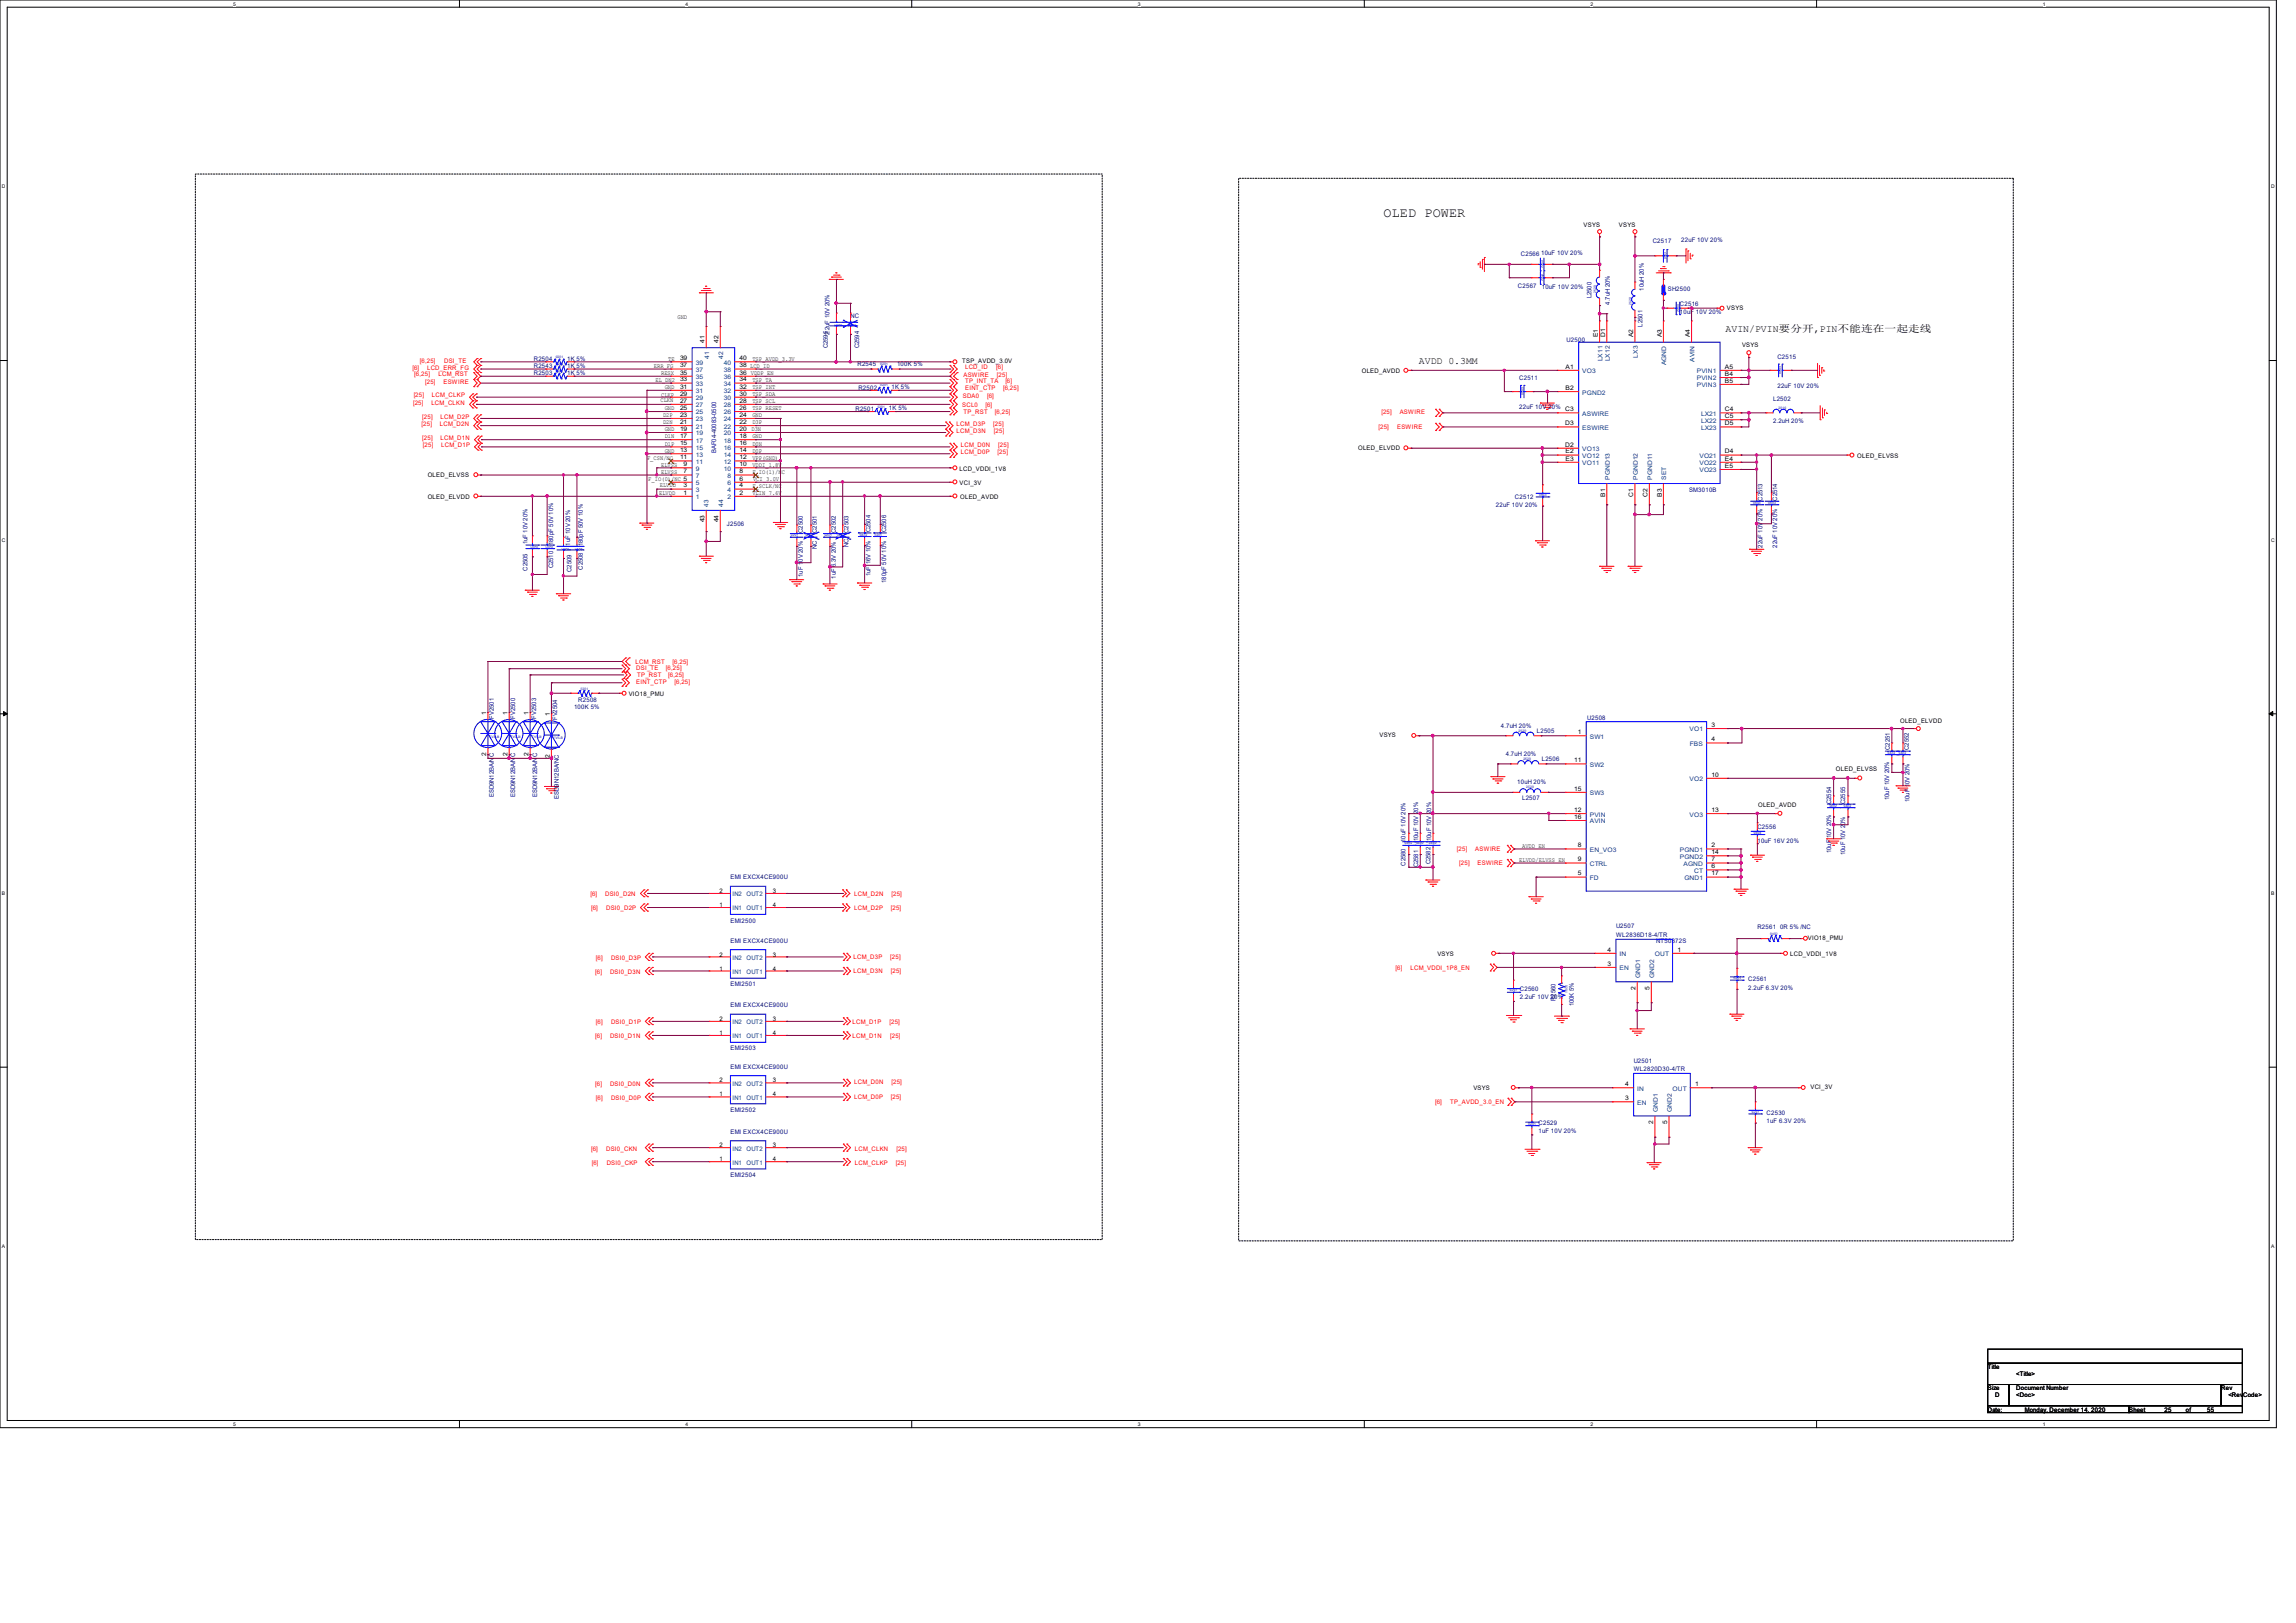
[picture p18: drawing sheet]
<svg xmlns="http://www.w3.org/2000/svg" width="297mm" height="210mm" viewBox="0 0 297 210" stroke-linecap="round" stroke-linejoin="round" font-family="sans-serif">
<defs><g id="words">
<text font-size="1.7" x="179" y="28">OLED POWER</text>
<g font-size="1.3">
<text x="183.6" y="47.2">AVDD 0.3MM</text>
<text x="223.2" y="43">AVIN/PVIN要分开,PIN不能连在一起走线</text>
</g>
<g font-size=".8">
<text x="204.9" y="29.4">VSYS</text>
<text x="209.4" y="29.4">VSYS</text>
<text x="87.6" y="41.3">GND</text>
<text x="223.4" y="40.2">VSYS</text>
<text x="84.6" y="47.6">ERR_FG</text>
<text x="86.4" y="46.7">TE</text>
<text x="88" y="47.5">37</text>
<text x="88" y="46.6">39</text>
<text x="91.1" y="44.4" transform="rotate(-90 91.1 44.4)">41</text>
<text x="93" y="44.4" transform="rotate(-90 93 44.4)">42</text>
<text x="95.7" y="47.5">38 LCD_ID</text>
<text x="95.7" y="46.6">40</text>
<text x="97.3" y="46.7">TSP_AVDD_3.3V</text>
<text x="124.5" y="46.9">TSP_AVDD_3.0V</text>
<text x="202.5" y="47.7">A1</text>
<text x="206.7" y="43.6" transform="rotate(-90 206.7 43.6)">E1</text>
<text x="207.6" y="43.6" transform="rotate(-90 207.6 43.6)">D1</text>
<text x="211.3" y="43.6" transform="rotate(-90 211.3 43.6)">A2</text>
<text x="215" y="43.6" transform="rotate(-90 215 43.6)">A3</text>
<text x="218.6" y="43.6" transform="rotate(-90 218.6 43.6)">A4</text>
<text x="223.1" y="47.7">A5</text>
<text x="225.4" y="44.9">VSYS</text>
<text x="84.8" y="49.4">EL_DN2</text>
<text x="85.4" y="52.1">CLKN</text>
<text x="85.5" y="51.3">CLKP</text>
<text x="85.5" y="48.5">RESX</text>
<text x="86" y="50.3">GND</text>
<text x="86" y="53.1">GND</text>
<text x="88" y="53.9">23</text>
<text x="88" y="53">25</text>
<text x="88" y="52.1">27</text>
<text x="88" y="51.2">29</text>
<text x="88" y="50.3">31</text>
<text x="88" y="49.4">33</text>
<text x="88" y="48.5">35</text>
<text x="95.7" y="53">26</text>
<text x="95.7" y="53.9">24</text>
<text x="95.7" y="52.1">28</text>
<text x="95.7" y="51.2">30</text>
<text x="95.7" y="50.3">32</text>
<text x="95.7" y="49.4">34</text>
<text x="95.7" y="48.5">36 VDDP_EN</text>
<text x="97.3" y="53.1">TSP_RESET</text>
<text x="97.3" y="52.2">TSP_SCL</text>
<text x="97.3" y="51.3">TSP_SDA</text>
<text x="97.3" y="50.3">TSP_INT</text>
<text x="97.3" y="49.4">TSP_TA</text>
<text x="176.2" y="48.2">OLED_AVDD</text>
<text x="202.5" y="53.2">C3</text>
<text x="202.5" y="50.5">B2</text>
<text x="223.1" y="48.6">B4</text>
<text x="223.1" y="49.5">B5</text>
<text x="223.1" y="53.2">C4</text>
<text x="83.7" y="59.5">F_CSN/NC</text>
<text x="85.8" y="54">D2P</text>
<text x="85.8" y="54.9">D2N</text>
<text x="86" y="56.7">D1N</text>
<text x="86" y="57.7">D1P</text>
<text x="86" y="55.8">GND</text>
<text x="86" y="58.6">GND</text>
<text x="88" y="59.4">11</text>
<text x="88" y="58.5">13</text>
<text x="88" y="57.6">15</text>
<text x="88" y="56.7">17</text>
<text x="88" y="55.8">19</text>
<text x="88" y="54.9">21</text>
<text x="95.7" y="59.4">12</text>
<text x="95.7" y="58.5">14</text>
<text x="95.7" y="57.6">16</text>
<text x="95.7" y="56.7">18</text>
<text x="95.7" y="55.8">20</text>
<text x="95.7" y="54.9">22</text>
<text x="97.2" y="55.8">D3N</text>
<text x="97.3" y="54.9">D3P</text>
<text x="97.3" y="56.7">GND</text>
<text x="97.3" y="59.5">VPP(GND)</text>
<text x="97.3" y="58.6">D0P</text>
<text x="97.3" y="57.7">D0N</text>
<text x="97.3" y="54">GND</text>
<text x="175.7" y="58.3">OLED_ELVDD</text>
<text x="202.5" y="55">D3</text>
<text x="202.5" y="57.8">D2</text>
<text x="202.5" y="59.6">E3</text>
<text x="202.5" y="58.7">E2</text>
<text x="223.1" y="54.1">C5</text>
<text x="223.1" y="55">D5</text>
<text x="223.1" y="58.7">D4</text>
<text x="223.1" y="59.6">E4</text>
<text x="240.3" y="59.2">OLED_ELVSS</text>
<text x="55.3" y="61.8">OLED_ELVSS</text>
<text x="55.3" y="64.5">OLED_ELVDD</text>
<text x="83.9" y="62.2">F_IO(0)/NC 5</text>
<text x="85.3" y="64">ELVDD</text>
<text x="85.3" y="63.1">ELVDD</text>
<text x="85.5" y="60.4">ELVSS</text>
<text x="85.5" y="61.3">ELVSS</text>
<text x="88.4" y="64">1</text>
<text x="88.4" y="63.1">3</text>
<text x="88.4" y="61.3">7</text>
<text x="88.4" y="60.3">9</text>
<text x="95.7" y="60.3">10</text>
<text x="95.7" y="64">2</text>
<text x="95.7" y="63.1">4</text>
<text x="95.7" y="62.2">6</text>
<text x="95.7" y="61.3">8</text>
<text x="97.3" y="60.4">VDDI_1.8V</text>
<text x="97.3" y="64">VLIN_7.6V</text>
<text x="97.3" y="63.2">F_SCLK/NC</text>
<text x="97.3" y="61.3">F_IO(1)/NC</text>
<text x="97.4" y="62.2">VCI_3.0V</text>
<text x="124.1" y="61">LCD_VDDI_1V8</text>
<text x="124.1" y="62.8">VCI_3V</text>
<text x="124.2" y="64.5">OLED_AVDD</text>
<text x="207.6" y="64.3" transform="rotate(-90 207.6 64.3)">B1</text>
<text x="211.3" y="64.3" transform="rotate(-90 211.3 64.3)">C1</text>
<text x="213.1" y="64.3" transform="rotate(-90 213.1 64.3)">C2</text>
<text x="215" y="64.3" transform="rotate(-90 215 64.3)">B3</text>
<text x="223.1" y="60.5">E5</text>
<text x="91.1" y="67.6" transform="rotate(-90 91.1 67.6)">43</text>
<text x="93" y="67.6" transform="rotate(-90 93 67.6)">44</text>
<text x="62.9" y="92.5" transform="rotate(-90 62.9 92.5)">1</text>
<text x="65.7" y="92.5" transform="rotate(-90 65.7 92.5)">1</text>
<text x="68.4" y="92.5" transform="rotate(-90 68.4 92.5)">1</text>
<text x="71.1" y="92.7" transform="rotate(-90 71.1 92.7)">1</text>
<text x="81.3" y="90.1">VIO18_PMU</text>
<text x="178.4" y="95.4">VSYS</text>
<text x="204.1" y="95">1</text>
<text x="221.4" y="95.9">4</text>
<text x="221.4" y="94.1">3</text>
<text x="245.8" y="93.5">OLED_ELVDD</text>
<text x="62.9" y="97.9" transform="rotate(-90 62.9 97.9)">2</text>
<text x="65.7" y="97.9" transform="rotate(-90 65.7 97.9)">2</text>
<text x="68.4" y="97.9" transform="rotate(-90 68.4 97.9)">2</text>
<text x="71.1" y="98" transform="rotate(-90 71.1 98)">2</text>
<text x="203.6" y="98.6">11</text>
<text x="221.4" y="100.5">10</text>
<text x="237.5" y="99.8">OLED_ELVSS</text>
<text x="203.6" y="102.3">15</text>
<text x="203.6" y="106">16</text>
<text x="203.6" y="105.1">12</text>
<text x="221.4" y="105.1">13</text>
<text x="227.4" y="104.4">OLED_AVDD</text>
<text x="196.5" y="111.5">ELVDD/ELVSS EN</text>
<text x="196.9" y="109.7">AVDD EN</text>
<text x="204.1" y="109.6">8</text>
<text x="204.1" y="111.5">9</text>
<text x="204.1" y="113.3">5</text>
<text x="221.4" y="111.5">7</text>
<text x="221.4" y="112.3">6</text>
<text x="221.4" y="109.6">2</text>
<text x="221.4" y="110.5">14</text>
<text x="221.4" y="113.3">17</text>
<text x="93.1" y="117.3">1</text>
<text x="93.1" y="115.5">2</text>
<text x="100" y="117.3">4</text>
<text x="100" y="115.5">3</text>
<text x="93.1" y="125.6">1</text>
<text x="93.1" y="123.8">2</text>
<text x="100" y="125.6">4</text>
<text x="100" y="123.8">3</text>
<text x="185.9" y="123.7">VSYS</text>
<text x="207.9" y="125">3</text>
<text x="207.9" y="123.1">4</text>
<text x="217" y="123.1">1</text>
<text x="231.6" y="123.7">LCD_VDDI_1V8</text>
<text x="233.9" y="121.7">VIO18_PMU</text>
<text x="211.6" y="128.1" transform="rotate(-90 211.6 128.1)">2</text>
<text x="213.4" y="128.1" transform="rotate(-90 213.4 128.1)">5</text>
<text x="93.1" y="133.9">1</text>
<text x="93.1" y="132.1">2</text>
<text x="100" y="133.9">4</text>
<text x="100" y="132.1">3</text>
<text x="93.1" y="141.9">1</text>
<text x="93.1" y="140">2</text>
<text x="100" y="141.9">4</text>
<text x="100" y="140">3</text>
<text x="190.6" y="141">VSYS</text>
<text x="210.2" y="142.4">3</text>
<text x="210.2" y="140.5">4</text>
<text x="219.3" y="140.5">1</text>
<text x="234.2" y="140.9">VCI_3V</text>
<text x="93.1" y="148.5">2</text>
<text x="100" y="148.5">3</text>
<text x="213.9" y="145.5" transform="rotate(-90 213.9 145.5)">2</text>
<text x="215.7" y="145.5" transform="rotate(-90 215.7 145.5)">5</text>
<text x="93.1" y="150.3">1</text>
<text x="100" y="150.3">4</text>
<text x="257.1" y="177.2">Title</text>
<text x="257.1" y="179.9">Size</text>
<text x="260.8" y="179.9">Document Number</text>
<text x="260.8" y="178.1">&lt;Title&gt;</text>
<text x="287.3" y="179.9">Rev</text>
<text x="257.1" y="182.7">Date:</text>
<text x="258.1" y="180.8">D</text>
<text x="260.8" y="180.8">&lt;Doc&gt;</text>
<text x="261.9" y="182.7">Monday, December 14, 2020</text>
<text x="275.4" y="182.7">Sheet</text>
<text x="280" y="182.7">25</text>
<text x="282.8" y="182.7">of</text>
<text x="285.5" y="182.7">55</text>
<text x="288.3" y="180.8">&lt;RevCode&gt;</text>
</g>
<g font-size=".8" fill="#000080">
<text x="196.7" y="33.1">C2566</text>
<text x="199.4" y="33.1">10uF 10V 20%</text>
<text x="213.8" y="31.5">C2517</text>
<text x="217.5" y="31.3">22uF 10V 20%</text>
<text x="110" y="41.1">NC</text>
<text x="196.4" y="37.3">C2567</text>
<text x="199.4" y="37.3">10uF 10V 20%</text>
<text x="205.9" y="38.6" transform="rotate(-90 205.9 38.6)">L2500</text>
<text x="208.2" y="39.4" transform="rotate(-90 208.2 39.4)">4.7uH 20%</text>
<text x="212.6" y="37.6" transform="rotate(-90 212.6 37.6)">10uH 20%</text>
<text x="215.7" y="37.6">SH2500</text>
<text x="217.3" y="39.5">C2516</text>
<text x="217.3" y="40.6">10uF 10V 20%</text>
<text x="69" y="47.6">R2543</text>
<text x="69" y="46.7">R2504</text>
<text x="73.4" y="47.6">1K 5%</text>
<text x="73.4" y="46.7">1K 5%</text>
<text x="107.1" y="45.1" transform="rotate(-90 107.1 45.1)">C2595</text>
<text x="107.3" y="43.4" transform="rotate(-90 107.3 43.4)">2.2uF 10V 20%</text>
<text x="110.9" y="47.3">R2545</text>
<text x="111.2" y="45.1" transform="rotate(-90 111.2 45.1)">C2594</text>
<text x="116" y="47.3">100K 5%</text>
<text x="202.7" y="44.2">U2500</text>
<text x="212.5" y="42.3" transform="rotate(-90 212.5 42.3)">L2501</text>
<text x="229.9" y="46.4">C2515</text>
<text x="69" y="48.5">R2503</text>
<text x="73.4" y="48.5">1K 5%</text>
<text x="110.7" y="53.2">R2501</text>
<text x="111" y="50.4">R2502</text>
<text x="115" y="53.1">1K 5%</text>
<text x="115.3" y="50.3">1K 5%</text>
<text x="196.5" y="49.1">C2511</text>
<text x="196.5" y="52.9">22uF 10V 20%</text>
<text x="229.4" y="51.9">L2502</text>
<text x="229.9" y="50.2">22uF 10V 20%</text>
<text x="92.7" y="58.6" transform="rotate(-90 92.7 58.6)">BAF04-40083-0500</text>
<text x="229.4" y="54.7">2.2uH 20%</text>
<text x="193.5" y="65.6">22uF 10V 20%</text>
<text x="196" y="64.6">C2512</text>
<text x="218.5" y="63.7">SM3010B</text>
<text x="228" y="64.8" transform="rotate(-90 228 64.8)">C2513</text>
<text x="229.9" y="64.8" transform="rotate(-90 229.9 64.8)">C2514</text>
<text x="68.2" y="70.4" transform="rotate(-90 68.2 70.4)">1uF 10V 20%</text>
<text x="71.5" y="70.5" transform="rotate(-90 71.5 70.5)">180pF 50V 10%</text>
<text x="73.7" y="70.6" transform="rotate(-90 73.7 70.6)">1uF 10V 20%</text>
<text x="75.4" y="70.7" transform="rotate(-90 75.4 70.7)">180pF 50V 10%</text>
<text x="94" y="68.1">J2506</text>
<text x="103.8" y="69" transform="rotate(-90 103.8 69)">C2500</text>
<text x="105.7" y="71.1" transform="rotate(-90 105.7 71.1)">NC</text>
<text x="105.7" y="69" transform="rotate(-90 105.7 69)">C2501</text>
<text x="108.1" y="69" transform="rotate(-90 108.1 69)">C2502</text>
<text x="109.8" y="70.8" transform="rotate(-90 109.8 70.8)">NC</text>
<text x="109.8" y="69" transform="rotate(-90 109.8 69)">C2503</text>
<text x="112.6" y="68.9" transform="rotate(-90 112.6 68.9)">C2504</text>
<text x="114.6" y="68.9" transform="rotate(-90 114.6 68.9)">C2506</text>
<text x="228" y="70.9" transform="rotate(-90 228 70.9)">22uF 10V 20%</text>
<text x="229.9" y="70.9" transform="rotate(-90 229.9 70.9)">22uF 10V 20%</text>
<text x="68.2" y="73.8" transform="rotate(-90 68.2 73.8)">C2505</text>
<text x="71.5" y="73.5" transform="rotate(-90 71.5 73.5)">C2510</text>
<text x="73.9" y="74" transform="rotate(-90 73.9 74)">C2509</text>
<text x="75.4" y="73.7" transform="rotate(-90 75.4 73.7)">C2508</text>
<text x="103.8" y="74.6" transform="rotate(-90 103.8 74.6)">1uF 10V 20%</text>
<text x="108.1" y="74.9" transform="rotate(-90 108.1 74.9)">1uF 6.3V 20%</text>
<text x="112.6" y="74.6" transform="rotate(-90 112.6 74.6)">1uF 16V 10%</text>
<text x="114.6" y="75.4" transform="rotate(-90 114.6 75.4)">180pF 50V 10%</text>
<text x="63.9" y="93" transform="rotate(-90 63.9 93)">FV2501</text>
<text x="66.6" y="93" transform="rotate(-90 66.6 93)">FV2500</text>
<text x="69.3" y="93" transform="rotate(-90 69.3 93)">FV2503</text>
<text x="72.1" y="93.2" transform="rotate(-90 72.1 93.2)">FV2504</text>
<text x="74.3" y="91.8">100K 5%</text>
<text x="74.8" y="90.8">R2508</text>
<text x="194.2" y="94.2">4.7uH 20%</text>
<text x="198.8" y="94.9">L2505</text>
<text x="205.3" y="93.1">U2508</text>
<text x="194.8" y="97.9">4.7uH 20%</text>
<text x="196.3" y="101.5">10uH 20%</text>
<text x="199.4" y="98.5">L2506</text>
<text x="244.5" y="97" transform="rotate(-90 244.5 97)">C2251</text>
<text x="246.9" y="97" transform="rotate(-90 246.9 97)">C2552</text>
<text x="63.9" y="103.2" transform="rotate(-90 63.9 103.2)">ESD9N12BA/NC</text>
<text x="66.6" y="103.2" transform="rotate(-90 66.6 103.2)">ESD9N12BA/NC</text>
<text x="69.5" y="103.2" transform="rotate(-90 69.5 103.2)">ESD9N12BA/NC</text>
<text x="72.3" y="103.3" transform="rotate(-90 72.3 103.3)">ESD9N12BA/NC</text>
<text x="196.9" y="103.5">L2507</text>
<text x="227.3" y="107.2">C2556</text>
<text x="236.9" y="104.1" transform="rotate(-90 236.9 104.1)">C2554</text>
<text x="238.7" y="104.1" transform="rotate(-90 238.7 104.1)">C2555</text>
<text x="244.4" y="103.6" transform="rotate(-90 244.4 103.6)">10uF 10V 20%</text>
<text x="247" y="103.8" transform="rotate(-90 247 103.8)">10uF 10V 20%</text>
<text x="94.5" y="113.8">EMI EXCX4CE900U</text>
<text x="181.8" y="112" transform="rotate(-90 181.8 112)">C2580</text>
<text x="181.8" y="108.9" transform="rotate(-90 181.8 108.9)">10uF 10V 20%</text>
<text x="183.5" y="112.2" transform="rotate(-90 183.5 112.2)">C2581</text>
<text x="183.5" y="108.8" transform="rotate(-90 183.5 108.8)">10uF 10V 20%</text>
<text x="185" y="111.9" transform="rotate(-90 185 111.9)">C2582</text>
<text x="185.1" y="108.8" transform="rotate(-90 185.1 108.8)">10uF 10V 20%</text>
<text x="227.3" y="109">10uF 16V 20%</text>
<text x="236.9" y="110.4" transform="rotate(-90 236.9 110.4)">10uF 10V 20%</text>
<text x="238.7" y="110.7" transform="rotate(-90 238.7 110.7)">10uF 10V 20%</text>
<text x="94.5" y="119.4">EMI2500</text>
<text x="94.5" y="122">EMI EXCX4CE900U</text>
<text x="209.1" y="120.1">U2507</text>
<text x="209.1" y="121.2">WL2836D18-4/TR</text>
<text x="214.3" y="122">NT50372S</text>
<text x="227.3" y="120.2">R2561 0R 5% /NC</text>
<text x="94.5" y="130.3">EMI EXCX4CE900U</text>
<text x="94.5" y="127.6">EMI2501</text>
<text x="196.6" y="128.2">C2560</text>
<text x="196.6" y="129.3">2.2uF 10V 20%</text>
<text x="201.2" y="129.5" transform="rotate(-90 201.2 129.5)">R2560</text>
<text x="203.6" y="130.2" transform="rotate(-90 203.6 130.2)">100K 5%</text>
<text x="226.2" y="127">C2561</text>
<text x="226.2" y="128.1">2.2uF 6.3V 20%</text>
<text x="94.5" y="135.9">EMI2503</text>
<text x="211.3" y="137.5">U2501</text>
<text x="94.5" y="143.9">EMI2502</text>
<text x="94.5" y="138.3">EMI EXCX4CE900U</text>
<text x="211.3" y="138.6">WL2820D30-4/TR</text>
<text x="94.5" y="146.7">EMI EXCX4CE900U</text>
<text x="199" y="145.5">C2529</text>
<text x="199" y="146.6">1uF 10V 20%</text>
<text x="228.5" y="144.2">C2530</text>
<text x="228.5" y="145.3">1uF 6.3V 20%</text>
<text x="94.5" y="152.3">EMI2504</text>
</g>
<g font-size=".8" fill="#f00">
<text x="53.3" y="47.9">[6]</text>
<text x="54.3" y="47">[6,25]</text>
<text x="55.2" y="47.9">LCD_ERR_FG</text>
<text x="57.4" y="47">DSI_TE</text>
<text x="124.8" y="47.8">LCD_ID</text>
<text x="128.9" y="47.8">[6]</text>
<text x="53.4" y="52.4">[25]</text>
<text x="53.5" y="51.4">[25]</text>
<text x="53.6" y="48.7">[6,25]</text>
<text x="55" y="49.7">[25]</text>
<text x="55.8" y="52.4">LCM_CLKN</text>
<text x="55.9" y="51.4">LCM_CLKP</text>
<text x="56.7" y="48.7">LCM_RST</text>
<text x="57.4" y="49.7">ESWIRE</text>
<text x="124.5" y="52.6">SCL0</text>
<text x="124.6" y="51.5">SDA0</text>
<text x="124.6" y="53.5">TP_RST</text>
<text x="124.6" y="48.8">ASWIRE</text>
<text x="124.8" y="49.6">TP_INT_TA</text>
<text x="124.8" y="50.5">EINT_CTP</text>
<text x="127.5" y="52.6">[6]</text>
<text x="127.7" y="51.5">[6]</text>
<text x="128.7" y="53.5">[6,25]</text>
<text x="129" y="48.8">[25]</text>
<text x="129.8" y="50.5">[6,25]</text>
<text x="130.1" y="49.6">[6]</text>
<text x="178.7" y="53.6">[25]</text>
<text x="181.1" y="53.6">ASWIRE</text>
<text x="54.5" y="55.1">[25]</text>
<text x="54.6" y="54.2">[25]</text>
<text x="54.6" y="56.9">[25]</text>
<text x="54.7" y="57.8">[25]</text>
<text x="56.9" y="55.1">LCM_D2N</text>
<text x="57" y="54.2">LCM_D2P</text>
<text x="57" y="56.9">LCM_D1N</text>
<text x="57.1" y="57.8">LCM_D1P</text>
<text x="123.7" y="56">LCM_D3N</text>
<text x="123.7" y="55.1">LCM_D3P</text>
<text x="124.3" y="57.8">LCM_D0N</text>
<text x="124.3" y="58.8">LCM_D0P</text>
<text x="128.5" y="55.1">[25]</text>
<text x="128.6" y="56">[25]</text>
<text x="129" y="58.8">[25]</text>
<text x="129.1" y="57.8">[25]</text>
<text x="178.3" y="55.5">[25]</text>
<text x="180.7" y="55.5">ESWIRE</text>
<text x="82.2" y="85.9">LCM_RST</text>
<text x="82.3" y="86.7">DSI_TE</text>
<text x="82.3" y="88.5">EINT_CTP</text>
<text x="82.4" y="87.5">TP_RST</text>
<text x="86.2" y="86.7">[6,25]</text>
<text x="86.4" y="87.5">[6,25]</text>
<text x="87" y="85.9">[6,25]</text>
<text x="87.3" y="88.5">[6,25]</text>
<text x="188.5" y="110.1">[25]</text>
<text x="188.8" y="111.9">[25]</text>
<text x="190.8" y="110.1">ASWIRE</text>
<text x="191.1" y="111.9">ESWIRE</text>
<text x="76.4" y="116">[6]</text>
<text x="76.5" y="117.8">[6]</text>
<text x="78.3" y="116">DSI0_D2N</text>
<text x="78.4" y="117.8">DSI0_D2P</text>
<text x="110.5" y="117.8">LCM_D2P</text>
<text x="110.5" y="116">LCM_D2N</text>
<text x="115.2" y="117.8">[25]</text>
<text x="115.3" y="116">[25]</text>
<text x="77.1" y="124.2">[6]</text>
<text x="79" y="124.2">DSI0_D3P</text>
<text x="110.4" y="124.1">LCM_D3P</text>
<text x="110.4" y="125.9">LCM_D3N</text>
<text x="115.2" y="124.1">[25]</text>
<text x="115.2" y="125.9">[25]</text>
<text x="180.5" y="125.5">[6]</text>
<text x="182.5" y="125.5">LCM_VDDI_1P8_EN</text>
<text x="77" y="126.1">[6]</text>
<text x="78.9" y="126.1">DSI0_D3N</text>
<text x="77" y="134.4">[6]</text>
<text x="77.1" y="132.5">[6]</text>
<text x="78.9" y="134.4">DSI0_D1N</text>
<text x="79" y="132.5">DSI0_D1P</text>
<text x="110.3" y="132.5">LCM_D1P</text>
<text x="110.3" y="134.3">LCM_D1N</text>
<text x="115.1" y="132.5">[25]</text>
<text x="115.2" y="134.3">[25]</text>
<text x="77" y="140.5">[6]</text>
<text x="77.1" y="142.3">[6]</text>
<text x="78.9" y="140.5">DSI0_D0N</text>
<text x="79" y="142.3">DSI0_D0P</text>
<text x="110.5" y="142.2">LCM_D0P</text>
<text x="110.5" y="140.3">LCM_D0N</text>
<text x="115.2" y="142.2">[25]</text>
<text x="115.3" y="140.3">[25]</text>
<text x="185.6" y="142.9">[6]</text>
<text x="187.6" y="142.9">TP_AVDD_3.0_EN</text>
<text x="76.5" y="148.9">[6]</text>
<text x="78.4" y="148.9">DSI0_CKN</text>
<text x="110.6" y="148.9">LCM_CLKN</text>
<text x="116" y="148.9">[25]</text>
<text x="76.5" y="150.7">[6]</text>
<text x="78.5" y="150.7">DSI0_CKP</text>
<text x="110.6" y="150.7">LCM_CLKP</text>
<text x="115.9" y="150.7">[25]</text>
</g>
<g font-size=".8" fill="#004080">
<text x="90" y="47.2">39</text>
<text x="91.7" y="46.4" transform="rotate(-90 91.7 46.4)">41</text>
<text x="93.6" y="46.4" transform="rotate(-90 93.6 46.4)">42</text>
<text x="93.6" y="47.2">40</text>
<text x="207.3" y="46.7" transform="rotate(-90 207.3 46.7)">LX11</text>
<text x="208.2" y="46.7" transform="rotate(-90 208.2 46.7)">LX12</text>
<text x="211.9" y="46.3" transform="rotate(-90 211.9 46.3)">LX3</text>
<text x="215.6" y="47.3" transform="rotate(-90 215.6 47.3)">AGND</text>
<text x="219.2" y="46.8" transform="rotate(-90 219.2 46.8)">AVIN</text>
<text x="90" y="53.6">25</text>
<text x="90" y="52.7">27</text>
<text x="90" y="51.8">29</text>
<text x="90" y="50.9">31</text>
<text x="90" y="50">33</text>
<text x="90" y="49.1">35</text>
<text x="90" y="48.1">37</text>
<text x="93.6" y="53.6">26</text>
<text x="93.6" y="52.7">28</text>
<text x="93.6" y="51.8">30</text>
<text x="93.6" y="50.9">32</text>
<text x="93.6" y="50">34</text>
<text x="93.6" y="49.1">36</text>
<text x="93.6" y="48.1">38</text>
<text x="204.7" y="48.3">VO3</text>
<text x="204.7" y="53.8">ASWIRE</text>
<text x="204.7" y="51.1">PGND2</text>
<text x="219.5" y="48.3">PVIN1</text>
<text x="219.5" y="49.2">PVIN2</text>
<text x="219.5" y="50.1">PVIN3</text>
<text x="220.1" y="53.8">LX21</text>
<text x="90" y="59.1">13</text>
<text x="90" y="58.2">15</text>
<text x="90" y="57.3">17</text>
<text x="90" y="56.3">19</text>
<text x="90" y="55.5">21</text>
<text x="90" y="54.5">23</text>
<text x="93.6" y="59.1">14</text>
<text x="93.6" y="58.2">16</text>
<text x="93.6" y="57.3">18</text>
<text x="93.6" y="56.3">20</text>
<text x="93.6" y="55.5">22</text>
<text x="93.6" y="54.5">24</text>
<text x="204.7" y="55.6">ESWIRE</text>
<text x="204.7" y="59.3">VO12</text>
<text x="204.7" y="58.4">VO13</text>
<text x="219.8" y="59.3">VO21</text>
<text x="220.1" y="54.7">LX22</text>
<text x="220.1" y="55.6">LX23</text>
<text x="90" y="64.6">1</text>
<text x="90" y="60">11</text>
<text x="90" y="63.7">3</text>
<text x="90" y="62.8">5</text>
<text x="90" y="61.8">7</text>
<text x="90" y="60.9">9</text>
<text x="91.6" y="65.6" transform="rotate(-90 91.6 65.6)">43</text>
<text x="93.6" y="65.6" transform="rotate(-90 93.6 65.6)">44</text>
<text x="93.6" y="60.9">10</text>
<text x="93.6" y="60">12</text>
<text x="94.1" y="64.6">2</text>
<text x="94.1" y="63.7">4</text>
<text x="94.1" y="62.8">6</text>
<text x="94.1" y="61.8">8</text>
<text x="204.7" y="60.2">VO11</text>
<text x="208.2" y="62.1" transform="rotate(-90 208.2 62.1)">PGND13</text>
<text x="211.9" y="62.1" transform="rotate(-90 211.9 62.1)">PGND12</text>
<text x="213.7" y="62.1" transform="rotate(-90 213.7 62.1)">PGND11</text>
<text x="215.6" y="62.1" transform="rotate(-90 215.6 62.1)">SET</text>
<text x="219.8" y="60.2">VO22</text>
<text x="219.8" y="61.1">VO23</text>
<text x="205.7" y="95.6">SW1</text>
<text x="218.6" y="94.7">VO1</text>
<text x="205.7" y="99.2">SW2</text>
<text x="218.6" y="101.1">VO2</text>
<text x="218.6" y="96.5">FBS</text>
<text x="205.7" y="102.9">SW3</text>
<text x="205.7" y="106.5">AVIN</text>
<text x="205.7" y="105.7">PVIN</text>
<text x="218.6" y="105.7">VO3</text>
<text x="205.7" y="110.2">EN_VO3</text>
<text x="205.7" y="112.1">CTRL</text>
<text x="205.7" y="113.9">FD</text>
<text x="217.3" y="110.2">PGND1</text>
<text x="217.3" y="111.1">PGND2</text>
<text x="217.8" y="112.1">AGND</text>
<text x="217.9" y="113.9">GND1</text>
<text x="219.2" y="112.9">CT</text>
<text x="94.7" y="117.8">IN1</text>
<text x="94.7" y="116">IN2</text>
<text x="96.6" y="117.8">OUT1</text>
<text x="96.6" y="116">OUT2</text>
<text x="94.7" y="124.2">IN2</text>
<text x="96.6" y="124.2">OUT2</text>
<text x="209.5" y="125.6">EN</text>
<text x="209.5" y="123.7">IN</text>
<text x="214.1" y="123.7">OUT</text>
<text x="94.7" y="126.1">IN1</text>
<text x="96.6" y="126.1">OUT1</text>
<text x="212.2" y="126.6" transform="rotate(-90 212.2 126.6)">GND1</text>
<text x="214" y="126.6" transform="rotate(-90 214 126.6)">GND2</text>
<text x="94.7" y="134.4">IN1</text>
<text x="94.7" y="132.5">IN2</text>
<text x="96.6" y="134.4">OUT1</text>
<text x="96.6" y="132.5">OUT2</text>
<text x="94.7" y="142.3">IN1</text>
<text x="94.7" y="140.5">IN2</text>
<text x="96.6" y="142.3">OUT1</text>
<text x="96.6" y="140.5">OUT2</text>
<text x="211.8" y="143">EN</text>
<text x="211.8" y="141.1">IN</text>
<text x="214.5" y="143.9" transform="rotate(-90 214.5 143.9)">GND1</text>
<text x="216.3" y="143.9" transform="rotate(-90 216.3 143.9)">GND2</text>
<text x="216.4" y="141.1">OUT</text>
<text x="94.7" y="148.9">IN2</text>
<text x="96.6" y="148.9">OUT2</text>
<text x="94.7" y="150.7">IN1</text>
<text x="96.6" y="150.7">OUT1</text>
</g>
<g font-size=".6">
<text x="30.2" y=".7">5</text>
<text x="88.7" y=".7">4</text>
<text x="147.2" y=".7">3</text>
<text x="205.7" y=".7">2</text>
<text x="264.2" y=".7">1</text>
<text x=".3" y="24.4">D</text>
<text x="293.8" y="24.4">D</text>
<text x=".3" y="70.1">C</text>
<text x="293.8" y="70.1">C</text>
<text x=".3" y="115.8">B</text>
<text x="293.8" y="115.8">B</text>
<text x=".3" y="161.5">A</text>
<text x="293.8" y="161.5">A</text>
<text x="30.2" y="184.5">5</text>
<text x="88.7" y="184.5">4</text>
<text x="147.2" y="184.5">3</text>
<text x="205.7" y="184.5">2</text>
<text x="264.2" y="184.5">1</text>
</g>
<g font-size=".4" fill="#00f">
<text x="199.4" y="33.7" transform="rotate(90 199.4 33.7)">0402</text>
<text x="199.4" y="35.4" transform="rotate(90 199.4 35.4)">0402</text>
<text x="215.5" y="33.6" transform="rotate(-90 215.5 33.6)">0603</text>
<text x="108.9" y="41.9" transform="rotate(-180 108.9 41.9)">0201</text>
<text x="110.8" y="41.9" transform="rotate(-180 110.8 41.9)">0201</text>
<text x="206.5" y="37.9" transform="rotate(-90 206.5 37.9)">2520</text>
<text x="211" y="39.4" transform="rotate(-90 211 39.4)">2520</text>
<text x="217" y="39.3" transform="rotate(90 217 39.3)">0402</text>
<text x="71.9" y="47.2">0201</text>
<text x="71.9" y="46.4">0201</text>
<text x="113.9" y="47.2">0201</text>
<text x="71.9" y="48.2">0201</text>
<text x="113.5" y="52.7">0201</text>
<text x="113.9" y="50">0201</text>
<text x="197" y="51.1" transform="rotate(-90 197 51.1)">0603</text>
<text x="230.1" y="52.9">2016</text>
<text x="230.4" y="48.4" transform="rotate(-90 230.4 48.4)">0603</text>
<text x="199.1" y="64.2">0603</text>
<text x="226.8" y="65.2">0603</text>
<text x="228.7" y="65.2">0603</text>
<text x="69.6" y="70.7" transform="rotate(-180 69.6 70.7)">0201</text>
<text x="71.5" y="70.7" transform="rotate(-180 71.5 70.7)">0201</text>
<text x="73.6" y="70.9" transform="rotate(-180 73.6 70.9)">0201</text>
<text x="75.4" y="70.9" transform="rotate(-180 75.4 70.9)">0201</text>
<text x="102.3" y="69.4">0201</text>
<text x="104.2" y="69.4">0201</text>
<text x="106.6" y="69.4">0201</text>
<text x="108.3" y="69.4">0201</text>
<text x="111.2" y="69.3">0402</text>
<text x="113.1" y="69.3">0201</text>
<text x="75.1" y="89.2">0201</text>
<text x="63.3" y="95.5">TVS-B</text>
<text x="66" y="95.5">TVS-B</text>
<text x="68.8" y="95.5">TVS-B</text>
<text x="71.5" y="95.6">TVS-B</text>
<text x="196.4" y="94.7">2520</text>
<text x="197.1" y="98.4">2520</text>
<text x="244.2" y="97.5">0402</text>
<text x="245.6" y="97.5">0402</text>
<text x="197.4" y="102">2520</text>
<text x="226.9" y="107.9">0603</text>
<text x="236.6" y="104.4">0402</text>
<text x="238.5" y="104.4">0402</text>
<text x="181.7" y="109.3">0402</text>
<text x="183.2" y="109.3">0402</text>
<text x="184.8" y="109.3">0402</text>
<text x="229" y="120.9">0402</text>
<text x="195.3" y="128.3">0201</text>
<text x="202.5" y="127.5" transform="rotate(90 202.5 127.5)">0201</text>
<text x="224.2" y="126.7">0201</text>
<text x="197.7" y="145.5">0201</text>
<text x="226.6" y="144">0201</text>
</g>
</g></defs>
<path d="M0 0h294.5v184.7h-294.5zM.9 .9h292.6v182.9h-292.6z" fill="none" stroke="#000" stroke-width=".13"/>
<g fill="#fff">
<path d="M30.2 .1h.3v.7h-.3z"/>
<path d="M30.2 183.9h.3v.8h-.3z"/>
</g>
<path d="M59.4 0v.9M59.4 183.8v.9" fill="none" stroke="#000" stroke-width=".13"/>
<g fill="#fff">
<path d="M88.7 .1h.3v.7h-.3z"/>
<path d="M88.7 183.9h.3v.8h-.3z"/>
</g>
<path d="M117.9 0v.9M117.9 183.8v.9" fill="none" stroke="#000" stroke-width=".13"/>
<g fill="#fff">
<path d="M147.2 .1h.3v.7h-.3z"/>
<path d="M147.2 183.9h.3v.8h-.3z"/>
</g>
<path d="M176.5 0v.9M176.5 183.8v.9" fill="none" stroke="#000" stroke-width=".13"/>
<g fill="#fff">
<path d="M205.7 .1h.4v.7h-.4z"/>
<path d="M205.7 183.9h.4v.8h-.4z"/>
</g>
<path d="M235 0v.9M235 183.8v.9" fill="none" stroke="#000" stroke-width=".13"/>
<g fill="#fff">
<path d="M264.2 .1h.4v.7h-.4z"/>
<path d="M264.2 183.9h.4v.8h-.4z"/>
<path d="M.3 23.8h.4v.7h-.4z"/>
<path d="M293.8 23.8h.5v.7h-.5z"/>
<path d="M.3 69.5h.4v.7h-.4z"/>
<path d="M293.8 69.5h.5v.7h-.5z"/>
</g>
<path d="M0 46.7h.9M293.5 46.7h1" fill="none" stroke="#000" stroke-width=".13"/>
<g fill="#fff">
<path d="M.3 115.2h.4v.8h-.4z"/>
<path d="M293.8 115.2h.4v.8h-.4z"/>
</g>
<path d="M0 92.4h.9M293.5 92.4h1" fill="none" stroke="#000" stroke-width=".13"/>
<path d="M.5 92.1l.4 .3-.4 .2zM293.5 92.4l.5-.3v.5z" fill="#000" stroke="#000" stroke-width=".13"/>
<g fill="#fff">
<path d="M.3 161h.3v.7h-.3z"/>
<path d="M293.8 161h.4v.7h-.4z"/>
</g>
<path d="M25.3 22.5h117.3v137.9h-117.3zM160.2 23.1h100.2v137.5h-100.2zM0 138.1h.9M293.5 138.1h1M257.1 174.6h33v1.8h-33zM257.1 176.4h33v2.8h-33zM257.1 179.2h2.8v2.7h-2.8zM259.9 179.2h27.4v2.7h-27.4zM287.3 179.2h2.8v2.7h-2.8zM257.1 181.9h18.3v.9h-18.3zM275.4 181.9h14.7v.9h-14.7z" fill="none" stroke="#000" stroke-width=".13"/>
<g fill="none" stroke="#f00" stroke-width=".13">
<path d="M90.5 37.9h.1M90.5 37.9h1.8M90.7 37.6h.1M90.7 37.6h1.3M91 37.3h.7M91.3 37h.1M91.7 37.3h.1M107.3 36.2h.1M107.3 36.2h1.8M107.6 35.9h.1M107.6 35.9h1.2M107.8 35.6h.7"/>
<path d="M108.1 35.3h.1M108.1 35.3h.2M108.5 35.6h.1M191.2 34.1h.1M191.2 34.1v.2M191.5 34.6h.1M191.5 33.9v.7M191.8 33.6h.1M191.8 33.6v1.2M192 33.3h.1M192 33.3v1.8M198.1 35.9h.1"/>
<path d="M198.1 34.2h.1M198.1 35.9h.9M198.1 34.2h.9M199.9 35.9h.9M199.9 34.2h.9M200.8 35.9h.1M200.8 34.2h.1M206.9 30.6h.1M206.9 35h.1M206.9 39.5h.1M206.9 30.3v.3M206.9 35v.9"/>
<path d="M206.9 38.6v.9M211.5 30.6h.1M211.5 36.5h.1M211.5 30.3v.3M211.5 36.5v.9M214.1 33.1h.1M214.1 33.1h.9M214.2 35.3h1.9M214.5 35.1h1.3M214.8 34.8h.1M214.8 34.8h.8M215.1 34.5h.2"/>
<path d="M215.3 34.5h.1M215.6 39.9h.1M215.6 39.9h.9M215.8 35.1h.1M215.9 33.1h.9M216.1 35.3h.1M216.8 33.1h.1M217.5 39.9h.9M218.1 32.2h.1M218.1 32.2v1.8M218.4 32.5h.1M218.4 39.9h.1"/>
<path d="M218.4 32.5v1.2M218.7 33.5h.1M218.7 32.8v.7M218.9 33h.1M218.9 33v.2M222.1 39.9h.1M222.1 39.9h.4M61.2 51.9h.1M61.2 52.8h.1M61.2 51h.1M61.2 51.9l-.5 .4 .5 .5M61.2 51l-.5 .4 .5 .5"/>
<path d="M61.3 48.2h.1M61.3 49.1h.1M61.3 50h.1M61.3 48.2l.4 .5-.4 .4M61.3 49.1l.4 .5-.4 .4M61.6 51.9h.1M61.6 52.8h.1M61.6 51h.1M61.6 51.9l-.4 .4 .4 .5M61.6 51l-.4 .4 .4 .5M61.7 47.3h.1M61.7 46.4h.1"/>
<path d="M61.7 48.2h.1M61.7 49.1h.1M61.7 50h.1M61.7 54.6h.1M61.7 55.5h.1M61.7 53.7h.1M61.7 46.4l-.4 .4 .4 .5M61.7 47.3l-.4 .5 .4 .4M61.7 48.2l.5 .5-.5 .4M61.7 49.1l.5 .5-.5 .4M61.7 54.6l-.4 .5 .4 .4M61.7 53.7l-.4 .4 .4 .5"/>
<path d="M61.8 56.4h.1M61.8 57.4h.1M61.8 58.3h.1M61.8 56.4l-.4 .5 .4 .5M61.8 57.4l-.4 .4 .4 .5M62.2 47.3h.1M62.2 46.4h.1M62.2 48.2h.1M62.2 54.6h.1M62.2 55.5h.1M62.2 53.7h.1M62.2 46.4l-.5 .4 .5 .5"/>
<path d="M62.2 47.3l-.5 .5 .5 .4M62.2 54.6l-.5 .5 .5 .4M62.2 53.7l-.5 .4 .5 .5M62.3 56.4h.1M62.3 57.4h.1M62.3 58.3h.1M62.3 56.4l-.5 .5 .5 .5M62.3 57.4l-.5 .4 .5 .5M70.6 47.8h.1M70.6 46.8h.1M70.6 48.7h.1M70.6 46.8h.9"/>
<path d="M70.6 47.8h.9M70.6 48.7h.9M73.4 46.8h.9M73.4 47.8h.9M73.4 48.7h.9M74.3 47.8h.1M74.3 46.8h.1M74.3 48.7h.1M86.8 59.6h.1M86.8 58.7h.1M86.8 57.8h.1M86.8 56.9h.1"/>
<path d="M86.8 56h.1M86.8 55.1h.1M86.8 54.1h.1M86.8 53.3h.1M86.8 52.3h.1M86.8 51.4h.1M86.8 50.5h.1M86.8 49.6h.1M86.8 48.7h.1M86.8 47.8h.1M86.8 46.8h.1M86.8 46.8h2.7"/>
<path d="M86.8 53.3h2.7M86.8 50.5h2.7M86.8 47.8h2.7M86.8 59.6h2.7M86.8 58.7h2.7M86.8 57.8h2.7M86.8 56.9h2.7M86.8 56h2.7M86.8 55.1h2.7M86.8 54.1h2.7M86.8 52.3h2.7M86.8 51.4h2.7"/>
<path d="M86.8 49.6h2.7M86.8 48.7h2.7M91.4 42.2h.1M91.4 42.2v2.8M93.2 42.2h.1M93.2 42.2v2.8M95 46.8h2.7M95 53.3h2.7M95 50.5h2.7M95 47.8h2.7M95 59.6h2.7M95 58.7h2.7"/>
<path d="M95 57.8h2.7M95 56.9h2.7M95 56h2.7M95 55.1h2.7M95 54.1h2.7M95 52.3h2.7M95 51.4h2.7M95 49.6h2.7M95 48.7h2.7M97.7 59.6h.1M97.7 58.7h.1M97.7 57.8h.1"/>
<path d="M97.7 56.9h.1M97.7 56h.1M97.7 55.1h.1M97.7 54.1h.1M97.7 53.3h.1M97.7 52.3h.1M97.7 51.4h.1M97.7 50.5h.1M97.7 49.6h.1M97.7 48.7h.1M97.7 47.8h.1M97.7 46.8h.1"/>
<path d="M108.2 43.3h.1M108.2 40.5h.1M108.2 40.5v.9M108.2 42.3v1M110 43.3h.1M110 40.5h.1M110 40.5v.9M110 42.3v1M112.2 53.3h.1M112.2 53.3h.9M112.6 50.5h.1M112.6 50.5h.9"/>
<path d="M112.7 47.8h.1M112.7 47.8h.9M115 53.3h.9M115.3 50.5h.9M115.4 47.8h.9M115.9 53.3h.1M116.2 50.5h.1M116.3 47.8h.1M122.3 55.5h.1M122.3 56.4h.1M122.3 54.6h.1M122.3 55.5l.5 .5-.5 .4"/>
<path d="M122.3 54.6l.5 .5-.5 .4M122.8 55.5h.1M122.8 56.4h.1M122.8 54.6h.1M122.8 55.5l.5 .5-.5 .4M122.8 54.6l.5 .5-.5 .4M122.9 46.8h.1M122.9 50h.1M122.9 49.1h.1M122.9 51h.1M122.9 51.9h.1M122.9 52.8h.1"/>
<path d="M122.9 53.7h.1M122.9 48.2h.1M122.9 47.3h.1M122.9 57.4h.1M122.9 58.3h.1M122.9 59.2h.1M122.9 46.8h.4M122.9 49.1l.5 .5-.5 .4M122.9 50l.5 .5-.5 .5M122.9 51l.5 .4-.5 .5M122.9 51.9l.5 .4-.5 .5M122.9 52.8l.5 .5-.5 .4"/>
<path d="M122.9 47.3l.5 .5-.5 .4M122.9 57.4l.5 .4-.5 .5M122.9 58.3l.5 .4-.5 .5M123.4 50h.1M123.4 49.1h.1M123.4 51h.1M123.4 51.9h.1M123.4 52.8h.1M123.4 53.7h.1M123.4 48.2h.1M123.4 47.3h.1M123.4 57.4h.1"/>
<path d="M123.4 58.3h.1M123.4 59.2h.1M123.4 49.1l.4 .5-.4 .4M123.4 50l.4 .5-.4 .5M123.4 51l.4 .4-.4 .5M123.4 51.9l.4 .4-.4 .5M123.4 52.8l.4 .5-.4 .4M123.4 47.3l.4 .5-.9 .9 .5 .4M123.4 57.4l.4 .4-.4 .5M123.4 58.3l.4 .4-.4 .5M123.8 48.2h.1M123.8 49.1h.1"/>
<path d="M123.8 48.2l-.4 .5 .4 .4M182.2 47.9h.3M182.2 58h.3M182.5 47.9h.1M182.5 58h.1M185.7 53h.1M185.7 53.9h.1M185.7 54.8h.1M185.7 55.7h.1M185.7 53l.5 .4-.5 .5M185.7 54.8l.5 .4-.5 .5M186.2 53.9h.1"/>
<path d="M186.2 53h.1M186.2 55.7h.1M186.2 54.8h.1M186.2 53l.4 .4-.4 .5M186.2 54.8l.4 .4-.4 .5M195.6 50.7h.1M195.6 50.7h.9M197.4 50.7h.9M198.3 50.7h.1M199.3 52.2h.1M199.3 52.2h1.8M199.6 52.4h.1"/>
<path d="M199.6 52.4h1.2M199.8 52.7h.7M200.1 53h.1M200.1 53h.2M200.5 52.7h.1M201.5 47.9h.1M201.5 55.2h.1M201.5 53.4h.1M201.5 59.8h.1M201.5 58.9h.1M201.5 58h.1M201.5 50.7h.1"/>
<path d="M201.5 47.9h2.7M201.5 58h2.7M201.5 58.9h2.7M201.5 53.4h2.7M201.5 55.2h2.7M201.5 59.8h2.7M201.5 50.7h2.7M206.9 41.5h.1M206.9 41.5v2.8M207.9 41.5h.1M207.9 41.5v2.8M211.5 41.1h.1"/>
<path d="M211.5 41.5h.1M211.5 40.2v.9M211.5 41.5v2.8M215.2 41.5h.1M215.2 41.5v2.8M218.8 41.5h.1M218.8 41.5v2.8M222.5 47.9h2.7M222.5 58.9h2.7M222.5 48.9h2.7M222.5 49.7h2.7M222.5 53.4h2.7"/>
<path d="M222.5 54.3h2.7M222.5 55.2h2.7M222.5 59.8h2.7M225.2 47.9h.1M225.2 48.9h.1M225.2 49.7h.1M225.2 53.4h.1M225.2 54.3h.1M225.2 55.2h.1M225.2 58.9h.1M225.2 59.8h.1M226.2 46.3h.1"/>
<path d="M226.2 45.9v.4M228.4 53.4h.1M228.4 53.4h1M229 47.9h.1M229 47.9h.9M230.8 47.9h.9M231.7 47.9h.1M232.1 53.4h.9M233 53.4h.1M235.1 48.9h.1M235.1 47v1.9M235.4 48.6h.1"/>
<path d="M235.4 47.3v1.3M235.5 54.3h.1M235.5 52.5v1.8M235.7 47.6h.1M235.7 47.6v.7M235.8 54.1h.1M235.8 52.8v1.3M235.9 48h.1M235.9 47.8v.2M236 53h.1M236 53v.8M236.3 53.5h.1"/>
<path d="M236.3 53.3v.2M238.9 58.9h.1M238.9 58.9h.4M61.8 61.5h.4M61.8 64.2h.4M62.2 61.5h.1M62.2 64.2h.1M67.9 76.4h.1M67.9 76.4h1.9M68.2 76.6h.1M68.2 76.6h1.3M68.5 76.9h.8"/>
<path d="M68.8 77.2h.1M68.8 77.2h.2M68.9 72.1h.1M68.9 69.3h.1M68.9 69.3v.9M68.9 71.2v.9M69.3 76.9h.1M70.8 72.1h.1M70.8 69.3h.1M70.8 69.3v.9M70.8 71.2v.9M72 76.8h.1"/>
<path d="M72 76.8h1.8M72.3 77.1h.1M72.3 77.1h1.2M72.5 77.4h.8M72.8 77.6h.1M72.8 77.6h.2M72.9 72.3h.1M72.9 69.5h.1M72.9 69.5v.9M72.9 71.3v1M73.3 77.4h.1M74.6 72.3h.1"/>
<path d="M74.6 69.5h.1M74.6 69.5v.9M74.6 71.3v1M82.8 67.7h.1M82.8 67.7h1.8M83.1 67.9h.1M83.1 67.9h1.2M83.3 68.2h.7M83.6 68.5h.1M83.6 68.5h.2M84 68.2h.1M86.8 64.2h.1"/>
<path d="M86.8 63.3h.1M86.8 62.4h.1M86.8 61.5h.1M86.8 60.5h.1M86.8 60.5h2.7M86.8 61.5h2.7M86.8 62.4h2.7M86.8 64.2h2.7M86.8 63.3h2.7M90.5 72h.1M90.5 72h1.8M90.7 72.3h.1"/>
<path d="M90.7 72.3h1.3M91 72.5h.7M91.3 72.8h.1M91.4 68.8h.1M91.4 66v2.8M91.7 72.5h.1M93.2 68.8h.1M93.2 66v2.8M95 60.5h2.7M95 61.5h2.7M95 62.4h2.7M95 64.2h2.7"/>
<path d="M95 63.3h2.7M97.7 60.5h.1M97.7 64.2h.1M97.7 63.3h.1M97.7 62.4h.1M97.7 61.5h.1M100 67.6h.1M100 67.6h1.9M100.3 67.9h.1M100.3 67.9h1.3M100.6 68.2h.7M100.9 68.4h.1"/>
<path d="M101.3 68.2h.1M102.2 75h.1M102.2 75h1.8M102.4 75.3h.1M102.4 75.3h1.3M102.7 75.6h.7M103 75.8h.1M103 75.8h.2M103.1 67.9h.1M103.1 70.7h.1M103.1 67.9v1M103.1 69.8v.9"/>
<path d="M103.4 75.6h.1M104.9 67.9h.1M104.9 70.7h.1M104.9 67.9v1M104.9 69.8v.9M106.5 75.6h.1M106.5 75.6h1.8M106.7 75.8h.1M106.7 75.8h1.3M107 76.1h.7M107.3 76.4h.1M107.4 67.9h.1"/>
<path d="M107.4 70.7h.1M107.4 67.9v1M107.4 69.8v.9M107.7 76.1h.1M109 67.9h.1M109 70.7h.1M109 67.9v1M109 69.8v.9M110.9 75.4h.1M110.9 75.4h1.9M111.2 75.7h.1M111.2 75.7h1.3"/>
<path d="M111.5 76h.7M111.8 76.3h.1M111.8 67.9h.1M111.8 70.6h.1M111.8 67.9v.9M111.8 69.7v.9M112.2 76h.1M113.9 67.9h.1M113.9 70.6h.1M113.9 67.9v.9M113.9 69.7v.9M122.9 60.5h.1"/>
<path d="M122.9 62.4h.1M122.9 64.2h.1M122.9 60.5h.4M122.9 62.4h.4M122.9 64.2h.4M198.6 70h.1M198.6 70h1.8M198.9 70.2h.1M198.9 70.2h1.3M199.2 70.5h.7M199.4 70.8h.1M199.4 70.8h.2"/>
<path d="M199.6 62.7h.1M199.6 65.5h.1M199.6 62.7v1M199.6 64.6v.9M199.9 70.5h.1M206.9 73.3h.1M206.9 73.3h1.9M207.2 73.5h.1M207.2 73.5h1.3M207.5 73.8h.7M207.8 74.1h.1M207.9 65.3h.1"/>
<path d="M207.9 62.6v2.7M208.2 73.8h.1M210.6 73.3h.1M210.6 73.3h1.8M210.9 73.5h.1M210.9 73.5h1.3M211.2 73.8h.7M211.4 74.1h.1M211.4 74.1h.2M211.5 65.3h.1M211.5 62.6v2.7M211.9 73.8h.1"/>
<path d="M213.4 65.3h.1M213.4 62.6v2.7M215.2 65.3h.1M215.2 62.6v2.7M222.5 60.7h2.7M225.2 60.7h.1M226.3 71.1h.1M226.3 71.1h1.9M226.6 71.3h.1M226.6 71.3h1.3M226.9 71.6h.7M227.2 71.9h.1"/>
<path d="M227.2 63.8h.1M227.2 66.5h.1M227.2 63.8v.9M227.2 65.6v.9M227.6 71.6h.1M229.2 63.8h.1M229.2 66.5h.1M229.2 63.8v.9M229.2 65.6v.9M68.6 92.2h.1M68.6 97.7h.1M68.6 92.2v.9"/>
<path d="M68.6 96.8v.9M71.3 92.4h.1M71.3 97.9h.1M71.3 92.4v.9M71.3 96.9v1M73.8 89.7h.1M73.8 89.7h.9M76.5 89.7h1M77.5 89.7h.1M80.1 89.7h.1M80.1 89.7h.4M80.5 87h.1"/>
<path d="M80.5 86.1h.1M80.5 87.9h.1M80.5 88.8h.1M80.5 86.1l.4 .4-.4 .5M80.5 87.9l.4 .4-.4 .5M80.7 86.9h.1M80.7 87.8h.1M80.7 86.9l.4 .4-.4 .5M80.9 86.1h.1M80.9 85.1h.1M80.9 87h.1M80.9 87.9h.1"/>
<path d="M80.9 88.8h.1M80.9 85.1l-.4 .5 .9 .9-.5 .5M80.9 87.9l.5 .4-.5 .5M81.1 86.9h.1M81.1 87.8h.1M81.1 86.9l.5 .4-.5 .5M81.4 85.1h.1M81.4 86.1h.1M81.4 85.1l-.5 .5 .5 .5M183.2 95.2h.4M183.6 95.2h.1M194.8 95.2h.1"/>
<path d="M194.8 95.2h.9M198.5 95.2h.8M199.3 95.2h.1M202.5 98.8h.1M202.5 95.2h.1M202.5 95.2h2.7M202.5 98.8h2.7M220.8 94.3h2.7M220.8 96.1h2.7M223.5 96.1h.1M223.5 94.3h.1M244.7 96.1h.1"/>
<path d="M244.7 98.8h.1M244.7 96.1v.9M244.7 98v.8M246.2 96.1h.1M246.2 98.8h.1M246.2 96.1v.9M246.2 98v.8M247.6 94.3h.1M247.6 94.3h.3M70.4 101.8h.1M70.4 101.8h1.9M70.7 102.1h.1"/>
<path d="M70.7 102.1h1.3M71 102.3h.7M71.2 102.6h.1M71.2 102.6h.2M71.7 102.3h.1M83.3 117.9h.1M83.3 117h.1M83.3 116h.1M83.3 115.1h.1M83.3 117l-.5 .4 .5 .5M83.3 115.1l-.5 .5 .5 .4M83.8 117.9h.1"/>
<path d="M83.8 117h.1M83.8 116h.1M83.8 115.1h.1M83.8 117l-.5 .4 .5 .5M83.8 115.1l-.5 .5 .5 .4M91.7 117.4h.1M91.7 115.6h.1M91.7 115.6h2.8M91.7 117.4h2.8M99.1 115.6h2.7M99.1 117.4h2.7M101.8 117.4h.1"/>
<path d="M101.8 115.6h.1M109 117.9h.1M109 117h.1M109 116h.1M109 115.1h.1M109 117l.5 .4-.5 .5M109 115.1l.5 .5-.5 .4M109.5 117.9h.1M109.5 117h.1M109.5 116h.1M109.5 115.1h.1M109.5 117l.4 .4-.4 .5"/>
<path d="M109.5 115.1l.4 .5-.4 .4M182.2 107.8h.1M182.2 110.6h.1M182.2 107.8v1M182.2 109.6v1M183.7 107.8h.1M183.7 110.6h.1M183.7 107.8v1M183.7 109.6v1M184.4 113.9h.1M184.4 113.9h1.9M184.7 114.1h.1"/>
<path d="M184.7 114.1h1.3M185 114.4h.7M185.3 114.7h.1M185.3 114.7h.2M185.4 107.8h.1M185.4 110.6h.1M185.4 107.8v1M185.4 109.6v1M185.7 114.4h.1M192.9 100.5h.1M192.9 100.5h1.8M193.1 100.8h.1"/>
<path d="M193.1 100.8h1.3M193.4 101h.7M193.7 101.3h.1M193.7 101.3h.2M194.1 101h.1M195 109.4h.1M195 110.3h.1M195 111.2h.1M195 112.1h.1M195 109.4l.4 .5-.4 .4M195 111.2l.4 .5-.4 .4M195.4 110.3h.1"/>
<path d="M195.4 109.4h.1M195.4 112.1h.1M195.4 111.2h.1M195.4 109.4l.5 .5-.5 .4M195.4 111.2l.5 .5-.5 .4M195.7 102.5h.1M195.7 102.5h.9M197.8 116h.1M197.8 116h1.8M198.1 116.3h.1M198.1 116.3h1.2M198.3 116.6h.8"/>
<path d="M198.6 116.9h.1M198.6 116.9h.2M199.1 116.6h.1M199.3 102.5h1M200.3 102.5h.1M202.5 102.5h.1M202.5 106.2h.1M202.5 105.3h.1M202.5 109.9h.1M202.5 111.7h.1M202.5 113.5h.1M202.5 102.5h2.7"/>
<path d="M202.5 105.3h2.7M202.5 111.7h2.7M202.5 106.2h2.7M202.5 109.9h2.7M202.5 113.5h2.7M220.8 100.7h2.7M220.8 105.3h2.7M220.8 111.7h2.7M220.8 109.9h2.7M220.8 112.6h2.7M220.8 113.5h2.7M220.8 110.7h2.7"/>
<path d="M223.5 105.3h.1M223.5 111.7h.1M223.5 100.7h.1M223.5 112.6h.1M223.5 109.9h.1M223.5 110.7h.1M223.5 113.5h.1M224.3 115.1h.1M224.3 115.1h1.8M224.6 115.3h.1M224.6 115.3h1.3M224.9 115.6h.7"/>
<path d="M225.1 115.9h.1M225.1 115.9h.2M225.6 115.6h.1M226.4 110.7h.1M226.4 110.7h1.9M226.7 110.9h.1M226.7 110.9h1.3M227 111.2h.7M227.2 111.5h.1M227.2 111.5h.2M227.3 106.5h.1M227.3 109.2h.1"/>
<path d="M227.3 106.5v.9M227.3 108.3v.9M227.7 111.2h.1M229.6 105.3h.1M229.6 105.3h.4M236.3 108.5h.1M236.3 108.5h1.8M236.6 108.8h.1M236.6 108.8h1.3M236.9 109.1h.7M237.1 109.4h.1M237.1 109.4h.2"/>
<path d="M237.2 103h.1M237.2 105.7h.1M237.2 103v.9M237.2 104.8v.9M237.6 109.1h.1M239.1 103h.1M239.1 105.7h.1M239.1 103v.9M239.1 104.8v.9M239.9 100.7h.1M239.9 100.7h.4M245.3 101.7h.1"/>
<path d="M245.3 101.7h1.8M245.5 102h.1M245.5 102h1.3M245.8 102.2h.7M246.1 102.5h.1M246.1 102.5h.2M246.5 102.2h.1M83.9 139.7h.1M83.9 132.6h.1M83.9 131.7h.1M83.9 134.5h.1M83.9 133.5h.1"/>
<path d="M83.9 124.3h.1M83.9 123.4h.1M83.9 126.1h.1M83.9 125.2h.1M83.9 139.7l-.4 .4 .4 .4M83.9 131.7l-.4 .5 .4 .4M83.9 133.5l-.4 .5 .4 .5M83.9 123.4l-.4 .4 .4 .5M83.9 125.2l-.4 .4 .4 .5M84.4 139.7h.1M84.4 132.6h.1M84.4 131.7h.1"/>
<path d="M84.4 134.5h.1M84.4 133.5h.1M84.4 124.3h.1M84.4 123.4h.1M84.4 126.1h.1M84.4 125.2h.1M84.4 139.7l-.5 .4 .5 .4M84.4 131.7l-.5 .5 .5 .4M84.4 133.5l-.5 .5 .5 .5M84.4 123.4l-.5 .4 .5 .5M84.4 125.2l-.5 .4 .5 .5M91.7 134h.1"/>
<path d="M91.7 132.2h.1M91.7 125.6h.1M91.7 123.8h.1M91.7 134h2.8M91.7 132.2h2.8M91.7 125.6h2.8M91.7 123.8h2.8M99.1 134h2.7M99.1 132.2h2.7M99.1 125.6h2.7M99.1 123.8h2.7M101.8 134h.1"/>
<path d="M101.8 132.2h.1M101.8 125.6h.1M101.8 123.8h.1M109.1 139.7h.1M109.1 132.6h.1M109.1 131.7h.1M109.1 134.5h.1M109.1 133.5h.1M109.1 124.3h.1M109.1 123.4h.1M109.1 126.1h.1M109.1 125.2h.1"/>
<path d="M109.1 139.7l.5 .4-.5 .4M109.1 131.7l.5 .5-.5 .4M109.1 133.5l.5 .5-.5 .5M109.1 123.4l.5 .4-.5 .5M109.1 125.2l.5 .4-.5 .5M109.6 139.7h.1M109.6 132.6h.1M109.6 131.7h.1M109.6 134.5h.1M109.6 133.5h.1M109.6 124.3h.1M109.6 123.4h.1"/>
<path d="M109.6 126.1h.1M109.6 125.2h.1M109.6 139.7l.4 .4-.4 .4M109.6 131.7l.4 .5-.4 .4M109.6 133.5l.4 .5-.4 .5M109.6 123.4l.4 .4-.4 .5M109.6 125.2l.4 .4-.4 .5M192.8 125.6h.1M192.8 124.8h.1M192.8 124.8l.4 .4-.4 .4M193.2 124.8h.1M193.2 125.6h.1"/>
<path d="M193.2 124.8l.5 .4-.5 .4M193.5 123.4h.4M193.9 123.4h.1M194.9 131.4h1.8M195.2 131.7h1.2M195.4 132h.1M195.4 132h.8M195.7 132.2h.2M195.8 126.8h.1M195.8 129.6h.1M195.8 126.8v1M195.8 128.7v.9"/>
<path d="M195.9 132.2h.1M196.4 131.7h.1M196.7 131.4h.1M201.1 131.5h1.8M201.4 131.8h1.2M201.6 132h.1M201.6 132h.8M201.9 132.3h.2M202 126.3h.1M202 130h.1M202 126.3v.9M202 129v1"/>
<path d="M202.1 132.3h.1M202.6 131.8h.1M202.9 131.5h.1M206.3 125.2h.1M206.3 123.4h.1M206.3 123.4h2.7M206.3 125.2h2.7M210.9 133.1h.1M210.9 133.1h1.8M211.2 133.4h.1M211.2 133.4h1.2M211.4 133.7h.8"/>
<path d="M211.7 134h.1M211.7 134h.2M211.8 129.8h.1M211.8 127v2.8M212.2 133.7h.1M213.6 129.8h.1M213.6 127v2.8M216.4 123.4h2.7M219.1 123.4h.1M223.8 131.2h.1M223.8 131.2h1.8M224 131.5h.1"/>
<path d="M224 131.5h1.3M224.3 131.8h.7M224.6 132h.1M224.6 132h.2M224.7 125.3h.1M224.7 128h.1M224.7 125.3v.9M224.7 127.1v.9M225 131.8h.1M227.8 121.5h.1M227.8 121.5h.9M230.3 123.4h.1"/>
<path d="M230.3 123.4h.4M230.5 121.5h.9M231.4 121.5h.1M232.9 121.5h.1M232.9 121.5h.4M83.9 142.4h.1M83.9 141.5h.1M83.9 140.5h.1M83.9 150.8h.1M83.9 149.9h.1M83.9 149h.1M83.9 148h.1"/>
<path d="M83.9 141.5l-.4 .4 .4 .5M83.9 149.9l-.4 .4 .4 .5M83.9 148l-.4 .5 .4 .5M84.4 142.4h.1M84.4 141.5h.1M84.4 140.5h.1M84.4 150.8h.1M84.4 149.9h.1M84.4 149h.1M84.4 148h.1M84.4 141.5l-.5 .4 .5 .5M84.4 149.9l-.5 .4 .5 .5"/>
<path d="M84.4 148l-.5 .5 .5 .5M91.7 150.3h.1M91.7 148.5h.1M91.7 141.9h.1M91.7 140.1h.1M91.7 148.5h2.8M91.7 150.3h2.8M91.7 141.9h2.8M91.7 140.1h2.8M99.1 148.5h2.7M99.1 150.3h2.7M99.1 141.9h2.7"/>
<path d="M99.1 140.1h2.7M101.8 150.3h.1M101.8 148.5h.1M101.8 141.9h.1M101.8 140.1h.1M109.1 142.4h.1M109.1 141.5h.1M109.1 140.5h.1M109.1 150.8h.1M109.1 149.9h.1M109.1 149h.1M109.1 148h.1"/>
<path d="M109.1 141.5l.5 .4-.5 .5M109.1 149.9l.5 .4-.5 .5M109.1 148l.5 .5-.5 .5M109.6 142.4h.1M109.6 141.5h.1M109.6 140.5h.1M109.6 150.8h.1M109.6 149.9h.1M109.6 149h.1M109.6 148h.1M109.6 141.5l.4 .4-.4 .5M109.6 149.9l.4 .4-.4 .5"/>
<path d="M109.6 148l.4 .5-.4 .5M195.1 143h.1M195.1 142.1h.1M195.1 142.1l.4 .5-.4 .4M195.5 142.1h.1M195.5 143h.1M195.5 142.1l.5 .5-.5 .4M196 140.8h.4M196.4 140.8h.1M197.3 148.7h1.8M197.5 149h1.3M197.8 149.3h.1"/>
<path d="M197.8 149.3h.7M198.1 149.5h.1M198.2 144.1h.1M198.2 146.9h.1M198.2 144.1v.9M198.2 146v.9M198.2 149.5h.1M198.8 149h.1M199.1 148.7h.1M208.6 142.6h.1M208.6 140.8h.1M208.6 140.8h2.7"/>
<path d="M208.6 142.6h2.7M213.1 150.5h.1M213.1 150.5h1.8M213.4 150.7h.1M213.4 150.7h1.2M213.6 151h.7M213.9 151.3h.1M213.9 151.3h.2M214.1 147.2h.1M214.1 144.4v2.8M214.3 151h.1M215.9 147.2h.1"/>
<path d="M215.9 144.4v2.8M218.7 140.8h2.7M221.4 140.8h.1M226.1 148.5h.1M226.1 148.5h1.9M226.4 148.8h.1M226.4 148.8h1.3M226.7 149.1h.7M227 149.4h.1M227 149.4h.2M227.1 142.6h.1M227.1 145.3h.1"/>
<path d="M227.1 142.6v.9M227.1 144.4v.9M227.4 149.1h.1M232.6 140.8h.1M232.6 140.8h.4"/>
<circle cx="206.9" cy="30" r=".25"/>
<circle cx="211.5" cy="30" r=".25"/>
<circle cx="222.8" cy="39.9" r=".25"/>
<circle cx="123.5" cy="46.8" r=".25"/>
<circle cx="181.9" cy="58" r=".25"/>
<circle cx="181.9" cy="47.9" r=".25"/>
<circle cx="226.2" cy="45.6" r=".25"/>
<circle cx="239.6" cy="58.9" r=".25"/>
<circle cx="61.6" cy="61.4" r=".25"/>
<circle cx="61.6" cy="64.2" r=".25"/>
<circle cx="123.5" cy="60.5" r=".25"/>
<circle cx="123.5" cy="64.2" r=".25"/>
<circle cx="123.5" cy="62.4" r=".25"/>
<circle cx="80.7" cy="89.7" r=".25"/>
<circle cx="182.9" cy="95.2" r=".25"/>
<circle cx="248.2" cy="94.3" r=".25"/>
<circle cx="230.3" cy="105.2" r=".25"/>
<circle cx="240.6" cy="100.7" r=".25"/>
<circle cx="193.2" cy="123.4" r=".25"/>
<circle cx="231" cy="123.4" r=".25"/>
<circle cx="233.6" cy="121.4" r=".25"/>
<circle cx="195.7" cy="140.7" r=".25"/>
<circle cx="233.3" cy="140.7" r=".25"/>
</g>
<g fill="none" stroke="#00f" stroke-width=".13">
<path d="M199 35.9h.3M199 34.2h.3M199.3 36.8h.1M199.3 35.9h.1M199.3 35.1h.1M199.3 34.2h.1M199.3 33.4v1.7M199.3 35.1v1.7M199.7 35.9h.1M199.7 36.8h.1M199.7 34.2h.1M199.7 35.1h.1"/>
<path d="M199.7 35.9h.2M199.7 33.4v1.7M199.7 35.1v1.7M199.7 34.2h.2M206.9 35.9a.45 .45 0 0 0-.4 .4 .45 .45 0 0 0 .4 .4M206.9 36.8a.42 .42 0 0 0-.4 .4 .42 .42 0 0 0 .4 .4M206.9 37.7a.45 .45 0 0 0-.4 .4 .45 .45 0 0 0 .4 .5M211.5 37.4a.42 .42 0 0 0-.4 .4 .42 .42 0 0 0 .4 .5M211.5 38.3a.45 .45 0 0 0-.4 .5 .45 .45 0 0 0 .4 .4M211.5 39.2a.45 .45 0 0 0-.4 .5 .45 .45 0 0 0 .4 .4M215 33.1h.2M215.2 33.1h.1"/>
<path d="M215.2 32.3h.1M215.2 32.3v1.7M215.6 32.3h.1M215.6 33.1h.1M215.6 33.1h.3M215.6 32.3v1.7M216.5 39.9h.3M216.8 39.9h.1M216.8 39.1v1.6M217.3 39.9h.1M217.3 39.9h.2M217.3 39.1v1.6"/>
<path d="M71.5 47.8h.1M71.5 46.8h.1M71.5 48.7h.1M71.6 47.8h.1M71.6 46.8h.1M71.6 48.7h.1M71.8 47.4h.1M71.8 46.5h.1M71.8 48.3h.1M71.8 47.4l-.2 .4M71.8 47.4l.3 .7M71.8 46.5l-.2 .3"/>
<path d="M71.8 46.5l.3 .7M71.8 48.3l-.2 .4M71.8 48.3l.3 .7M72.1 48.1h.1M72.1 47.2h.1M72.1 49h.1M72.3 47.4h.1M72.3 46.5h.1M72.3 48.3h.1M72.3 47.4l-.2 .7M72.3 47.4l.3 .7M72.3 46.5l-.2 .7"/>
<path d="M72.3 46.5l.3 .7M72.3 48.3l-.2 .7M72.3 48.3l.3 .7M72.6 48.1h.1M72.6 47.2h.1M72.6 49h.1M72.9 47.4h.1M72.9 46.5h.1M72.9 48.3h.1M72.9 47.4l-.3 .7M72.9 47.4l.3 .7M72.9 46.5l-.3 .7"/>
<path d="M72.9 46.5l.3 .7M72.9 48.3l-.3 .7M72.9 48.3l.3 .7M73.2 48.1h.1M73.2 47.2h.1M73.2 49h.1M73.4 47.8h.1M73.4 46.8h.1M73.4 48.7h.1M73.4 47.8l-.2 .3M73.4 46.8l-.2 .4M73.4 48.7l-.2 .3"/>
<path d="M89.5 45h5.5v21h-5.5zM107.4 41.7h1.6M107.4 42.2h1.6M108.2 42.2h.1M108.2 41.7h.1M108.2 41.4v.3M108.2 42.2v.1M109 41.7h.1M109 42.2h.1M109.1 41.4h.1M109.1 42.3h.1M109.1 41.4l1.8 .9"/>
<path d="M109.2 41.7h1.6M109.2 42.2h1.6M110 42.2h.1M110 41.7h.1M110 41.4v.3M110 42.2v.1M110.8 41.7h.1M110.8 42.2h.1M110.9 41.4l-1.8 .9M113.1 53.3h.1M113.2 53.3h.1M113.4 52.9h.1"/>
<path d="M113.4 52.9l-.2 .4M113.4 52.9l.3 .7M113.5 50.5h.1M113.6 50.5h.1M113.6 47.8h.1M113.6 47.8l.1 .3M113.7 53.6h.1M113.7 50.1h.1M113.7 48.1h.1M113.7 50.1l-.1 .4M113.7 50.1l.3 .7M114 52.9h.1"/>
<path d="M114 52.9l-.3 .7M114 52.9l.2 .7M114 50.8h.1M114 47.4h.1M114 47.4l.3 .7M114 47.4l-.3 .7M114.2 53.6h.1M114.3 50.1h.1M114.3 48.1h.1M114.3 50.1l-.3 .7M114.3 50.1l.3 .7M114.5 52.9h.1"/>
<path d="M114.5 52.9l-.3 .7M114.5 52.9l.3 .7M114.6 50.8h.1M114.6 47.4h.1M114.6 47.4l.3 .7M114.6 47.4l-.3 .7M114.8 53.6h.1M114.9 50.1h.1M114.9 48.1h.1M114.9 50.1l-.3 .7M114.9 50.1l.2 .7M115 53.3h.1"/>
<path d="M115 53.3l-.2 .3M115.1 50.8h.1M115.1 47.4h.1M115.1 47.4l.2 .4M115.1 47.4l-.2 .7M115.3 50.5h.1M115.3 47.8h.1M115.3 50.5l-.2 .3M196.5 50.7h.2M196.7 50.7h.1M196.7 49.9h.1M196.7 49.9v1.6"/>
<path d="M197.1 49.9h.1M197.1 50.7h.1M197.1 50.7h.3M197.1 49.9v1.6M204.2 44.3h18.3v18.3h-18.3zM216.8 40.7h.1M217.3 40.7h.1M229.9 47.9h.2M230.1 47.9h.1M230.1 47.1h.1M230.1 47.1v1.7M230.2 53.4a.42 .42 0 0 0-.4-.4 .42 .42 0 0 0-.4 .4"/>
<path d="M230.5 47.1h.1M230.5 47.9h.1M230.5 47.9h.3M230.5 47.1v1.7M231.1 53.4a.44 .44 0 0 0-.4-.4 .44 .44 0 0 0-.4 .4M232 53.4a.43 .43 0 0 0-.4-.4 .43 .43 0 0 0-.4 .4M68 70.5h1.7M68 71h1.7M68.9 71h.1M68.9 70.5h.1M68.9 70.2v.3M68.9 71v.2"/>
<path d="M69.7 70.5h.1M69.7 71h.1M70 70.5h1.6M70 71h1.6M70.8 71h.1M70.8 70.5h.1M70.8 70.2v.3M70.8 71v.2M71.6 70.5h.1M71.6 71h.1M72.1 70.7h1.6M72.1 71.2h1.6"/>
<path d="M72.9 71.2h.1M72.9 70.7h.1M72.9 70.4v.3M72.9 71.2v.1M73.7 70.7h.1M73.7 71.2h.1M73.8 70.7h1.6M73.8 71.2h1.6M74.6 71.2h.1M74.6 70.7h.1M74.6 70.4v.3M74.6 71.2v.1"/>
<path d="M75.4 70.7h.1M75.4 71.2h.1M102.2 69.5h.1M102.2 69h.1M102.2 69.5h1.7M102.2 69h1.7M103.1 69h.1M103.1 69.5h.1M103.1 68.9v.1M103.1 69.5v.3M104 68.9l1.8 .9M104.1 69.5h.1"/>
<path d="M104.1 69h.1M104.1 69.5h1.6M104.1 69h1.6M104.9 69h.1M104.9 69.5h.1M104.9 68.9v.1M104.9 69.5v.3M105.8 69.8h.1M105.8 68.9h.1M105.8 68.9l-1.8 .9M106.6 69.5h.1M106.6 69h.1"/>
<path d="M106.6 69.5h3.3M106.6 69h3.3M107.4 69h.1M107.4 69.5h.1M107.4 68.9v.1M107.4 69.5v.3M108.1 68.9l1.8 .9M108.2 69.5h.1M108.2 69h.1M109 69h.1M109 69.5h.1M109 68.9v.1"/>
<path d="M109 69.5v.3M109.9 69.8h.1M109.9 68.9h.1M109.9 68.9l-1.8 .9M111 69.4h.1M111 69h.1M111 69.4h1.7M111 69h1.7M111.8 69h.1M111.8 69.4h.1M111.8 68.8v.2M111.8 69.4v.3"/>
<path d="M113 69.4h.1M113 69h.1M113 69.4h1.7M113 69h1.7M113.9 69h.1M113.9 69.4h.1M113.9 68.8v.2M113.9 69.4v.3M198.7 64.3h1.7M198.7 63.8h1.7M199.6 63.8h.1M199.6 64.3h.1"/>
<path d="M199.6 63.7v.1M199.6 64.3v.3M200.4 64.3h.1M200.4 63.8h.1M226.4 65.3h1.6M226.4 64.9h1.6M227.2 64.9h.1M227.2 65.3h.1M227.2 64.7v.2M227.2 65.3v.3M228 65.3h.1M228 64.9h.1"/>
<path d="M228.3 65.3h1.7M228.3 64.9h1.7M229.2 64.9h.1M229.2 65.3h.1M229.2 64.7v.2M229.2 65.3v.3M230 65.3h.1M230 64.9h.1M67.7 93.4h.1M67.7 96.5h.1M67.7 94.9h1.8M67.7 96.5h1.8"/>
<path d="M67.7 93.4h1.8M67.7 93.4l.9 1.5M68.6 96.8h.1M68.6 94.9h.1M68.6 93.1v3.7M68.6 94.9l-.9 1.6M68.6 94.9l.9 1.6M69.5 94.9h.1M69.5 96.5h.1M69.5 93.4h.1M69.5 93.4l-.9 1.5M70.4 93.6h.1"/>
<path d="M70.4 96.7h.1M70.4 95.1h1.9M70.4 96.7h1.9M70.4 93.6h1.9M70.4 93.6l.9 1.5M71.3 96.9h.1M71.3 95.1h.1M71.3 93.3v3.6M71.3 95.1l-.9 1.6M71.3 95.1l1 1.6M72.3 95.1h.1M72.3 96.7h.1"/>
<path d="M72.3 93.6h.1M72.3 93.6l-1 1.5M74.7 89.7h.1M74.8 89.7h.1M75 89.4h.1M75 89.4l-.2 .3M75 89.4l.3 .7M75.3 90.1h.1M75.6 89.4h.1M75.6 89.4l-.3 .7M75.6 89.4l.2 .7M75.8 90.1h.1"/>
<path d="M76.1 89.4h.1M76.1 89.4l-.3 .7M76.1 89.4l.3 .7M76.4 90.1h.1M76.5 89.7h.1M76.5 89.7l-.1 .4M196.6 95.2a.43 .43 0 0 0-.5-.5 .43 .43 0 0 0-.4 .5M197.5 95.2a.44 .44 0 0 0-.5-.5 .44 .44 0 0 0-.4 .5M198.4 95.2a.44 .44 0 0 0-.4-.5 .44 .44 0 0 0-.5 .5M205.2 93.4h15.6v21.9h-15.6zM243.9 97.7h3.1M243.9 97.2h3.1"/>
<path d="M244.7 97.2h.1M244.7 97.7h.1M244.7 97v.2M244.7 97.7v.3M245.5 97.7h.1M245.5 97.2h.1M246.2 97.2h.1M246.2 97.7h.1M246.2 97v.2M246.2 97.7v.3M247 97.7h.1M247 97.2h.1"/>
<path d="M94.5 114.7h4.6v3.6h-4.6zM181.4 109.4h4.8M181.4 108.9h4.8M182.2 108.9h.1M182.2 109.4h.1M182.2 108.8v.1M182.2 109.4v.2M183.1 109.4h.1M183.1 108.9h.1M183.7 108.9h.1M183.7 109.4h.1M183.7 108.8v.1"/>
<path d="M183.7 109.4v.2M184.5 109.4h.1M184.5 108.9h.1M185.4 108.9h.1M185.4 109.4h.1M185.4 108.8v.1M185.4 109.4v.2M186.2 109.4h.1M186.2 108.9h.1M197.5 102.5a.44 .44 0 0 0-.5-.4 .44 .44 0 0 0-.4 .4M198.4 102.5a.44 .44 0 0 0-.4-.4 .44 .44 0 0 0-.5 .4M199.3 102.5a.42 .42 0 0 0-.4-.4 .42 .42 0 0 0-.4 .4"/>
<path d="M226.5 108h1.7M226.5 107.6h1.7M227.3 107.6h.1M227.3 108h.1M227.3 107.4v.2M227.3 108v.3M228.2 108h.1M228.2 107.6h.1M236.4 104.5h1.6M236.4 104.1h1.6M237.2 104.1h.1M237.2 104.5h.1"/>
<path d="M237.2 103.9v.2M237.2 104.5v.3M238 104.5h.1M238 104.1h.1M238.2 104.5h1.7M238.2 104.1h1.7M239.1 104.1h.1M239.1 104.5h.1M239.1 103.9v.2M239.1 104.5v.3M239.9 104.5h.1M239.9 104.1h.1"/>
<path d="M94.5 131.2h4.6v3.7h-4.6zM94.5 122.9h4.6v3.7h-4.6zM94.5 139.2h4.6v3.6h-4.6zM195 128.4h1.6M195 127.9h1.6M195.8 127.9h.1M195.8 128.4h.1M195.8 127.8v.1M195.8 128.4v.3M196.6 128.4h.1M196.6 127.9h.1M201.6 128.5h.1"/>
<path d="M201.6 127.9h.1M201.6 127.4h.1M201.6 128.5l.8 .3M201.6 127.9l.8 .3M201.6 127.4l.8 .3M202 127.2h.1M202 128.9h.1M202 127.2l-.4 .2M202 128.9v.1M202.4 128.8h.1M202.4 128.2h.1M202.4 127.7h.1"/>
<path d="M202.4 128.8l-.4 .1M202.4 128.2l-.8 .3M202.4 127.7l-.8 .2M209 121.5h7.4v5.5h-7.4zM211.3 138.9h7.4v5.5h-7.4zM223.9 126.8h1.6M223.9 126.4h1.6M224.7 126.4h.1M224.7 126.8h.1M224.7 126.2v.2M224.7 126.8v.3M225.5 126.8h.1"/>
<path d="M225.5 126.4h.1M228.7 121.5h.1M228.7 121.5l.2 .3M228.9 121.8h.1M229.2 121.1h.1M229.2 121.1l.2 .7M229.2 121.1l-.3 .7M229.4 121.8h.1M229.7 121.1h.1M229.7 121.1l.3 .7M229.7 121.1l-.3 .7M230 121.8h.1"/>
<path d="M230.3 121.1h.1M230.3 121.1l.2 .4M230.3 121.1l-.3 .7M230.5 121.5h.1M94.5 147.6h4.6v3.7h-4.6zM197.4 145.7h1.6M197.4 145.2h1.6M198.2 145.2h.1M198.2 145.7h.1M198.2 145v.2M198.2 145.7v.3M199 145.7h.1"/>
<path d="M199 145.2h.1M226.2 144.1h1.7M226.2 143.7h1.7M227.1 143.7h.1M227.1 144.1h.1M227.1 143.5v.2M227.1 144.1v.3M227.9 144.1h.1M227.9 143.7h.1"/>
<circle cx="68.6" cy="94.9" r="1.81"/>
<circle cx="71.3" cy="95.1" r="1.81"/>
</g>
<g fill="none" stroke="#804000" stroke-width=".13">
<path d="M86.5 59.9h.1M86.5 59.4l.6 .5M87 59.4l-.5 .5M87.1 59.9h.1M86.5 62.7h.1M86.5 62.1l.6 .6M87 62.1l-.5 .6M87.1 62.7h.1M97.5 63.6h.1M97.5 61.8h.1M97.5 63l.5 .6M97.5 61.2l.5 .6"/>
<path d="M98 63l-.5 .6M98 61.2l-.5 .6M98 63.6h.1M98 61.8h.1"/>
</g>
<path d="M215.2 37v1" fill="none" stroke="#00f" stroke-width=".51"/>
<circle cx="215.2" cy="38" r=".25" fill="#00f"/>
<g fill="none" stroke="#f00" stroke-width=".13">
<path d="M215.2 36.2h.1M215.2 38.9h.1M215.2 36.2v.8M215.2 38v.9M63.1 92.2h.1M63.1 97.7h.1M63.1 92.2v.9M63.1 96.8v.9M65.9 92.2h.1M65.9 97.7h.1M65.9 92.2v.9M65.9 96.8v.9"/>
<path d="M195.4 98.8h.1M195.4 98.8h.9M199.1 98.8h.9M200 98.8h.1"/>
</g>
<g fill="none" stroke="#00f" stroke-width=".13">
<path d="M62.2 93.4h.1M62.2 96.5h.1M62.2 94.9h1.8M62.2 96.5h1.8M62.2 93.4h1.8M62.2 93.4l.9 1.5M63.1 96.8h.1M63.1 94.9h.1M63.1 93.1v3.7M63.1 94.9l-.9 1.6M63.1 94.9l.9 1.6M64 94.9h.1"/>
<path d="M64 96.5h.1M64 93.4h.1M64 93.4l-.9 1.5M64.9 93.4h.1M64.9 96.5h.1M64.9 94.9h1.9M64.9 96.5h1.9M64.9 93.4h1.9M64.9 93.4l1 1.5M65.9 96.8h.1M65.9 94.9h.1M65.9 93.1v3.7"/>
<path d="M65.9 94.9l-1 1.6M65.9 94.9l.9 1.6M66.8 94.9h.1M66.8 96.5h.1M66.8 93.4h.1M66.8 93.4l-.9 1.5M196.3 98.8a.45 .45 0 0 1 .5-.4 .45 .45 0 0 1 .4 .4M197.3 98.8a.42 .42 0 0 1 .4-.4 .42 .42 0 0 1 .4 .4M198.2 98.8a.45 .45 0 0 1 .4-.4 .45 .45 0 0 1 .5 .4"/>
<circle cx="63.1" cy="94.9" r="1.81"/>
<circle cx="65.8" cy="94.9" r="1.81"/>
</g>
<g fill="none" stroke="#800040" stroke-width=".13">
<path d="M91.4 37.9h.1M91.4 37.9v4.3M108.2 39.2h.1M108.2 36.2h.1M108.2 36.2v4.3M108.2 39.2h1.8M110 39.2h.1M110 39.2v1.3M192 34.2h.1M192 34.2h6.1M195.2 35.9h.1M195.2 34.2h.1"/>
<path d="M195.2 35.9h2.9M195.2 34.2v1.7M200.8 34.2h.1M200.8 35.9h.1M200.8 34.2h6.1M203 34.2h.1M203 34.2v1.7h-2.2M206.9 39.5h.1M206.9 34.2h.1M206.9 30.6h.1M206.9 30.6v4.4M206.9 39.5v2"/>
<path d="M211.5 30.6h.1M211.5 33.1h.1M211.5 30.6v5.9M211.5 33.1h2.6M215.2 39.9h.1M215.2 35.3h.1M215.2 38.9h.1M215.2 35.3v.9M215.2 38.9v2.6M215.2 39.9h.4M216.8 33.1h.1M216.8 33.1h1.3"/>
<path d="M218.4 39.9h.1M218.4 39.9h3.7M218.8 39.9h.1M218.8 39.9v1.6M61.6 52.3h.1M61.6 51.4h.1M61.6 51.4h25.2M61.6 52.3h25.2M62.2 46.8h.1M62.2 47.8h.1M62.2 48.7h.1M62.2 55.1h.1"/>
<path d="M62.2 54.1h.1M62.2 46.8h8.4M62.2 47.8h8.4M62.2 48.7h8.4M62.2 49.6h24.6M62.2 54.1h24.6M62.2 55.1h24.6M62.3 56.9h.1M62.3 57.8h.1M62.3 56.9h24.5M62.3 57.8h24.5M74.3 48.7h.1"/>
<path d="M74.3 47.8h.1M74.3 46.8h12.5M74.3 47.8h12.5M74.3 48.7h12.5M83.7 53.3h.1M83.7 50.5h.1M83.7 58.7h.1M83.7 56h.1M83.7 50.5h3.1M83.7 50.5v17.2M83.7 53.3h3.1M83.7 56h3.1"/>
<path d="M83.7 58.7h3.1M86.8 49.6h.1M86.8 46.8h.1M91.4 40.3h.1M91.4 40.3h1.8M93.2 40.3h.1M93.2 40.3v1.9M97.7 49.6h.1M97.7 51.4h.1M97.7 52.3h.1M97.7 54.1h.1M97.7 56.9h.1"/>
<path d="M97.7 59.6h.1M97.7 57.8h.1M97.7 58.7h.1M97.7 56h.1M97.7 55.1h.1M97.7 46.8h25.2M97.7 47.8h15M97.7 48.7h25.2M97.7 49.6h25.2M97.7 50.5h14.9M97.7 51.4h25.2M97.7 52.3h25.2"/>
<path d="M97.7 53.3h14.5M97.7 54.1h3.3M97.7 56.9h3.3M97.7 59.6h3.3M97.7 56h24.6M97.7 58.7h25.2M97.7 57.8h25.2M97.7 55.1h24.6M101 54.1h.1M101 56.9h.1M101 59.6h.1M101 54.1v13.5"/>
<path d="M108.2 46.8h.1M108.2 43.3h.1M108.2 43.3v3.5M110 43.3h.1M110 46.8h.1M110 43.3v3.5M112.2 53.3h.1M112.6 50.5h.1M112.7 47.8h.1M115.9 53.3h.1M115.9 53.3h7M116.2 50.5h6.7"/>
<path d="M116.3 47.8h6.6M122.9 46.8h.1M122.9 50.5h.1M122.9 48.7h.1M122.9 47.8h.1M182.5 47.9h.1M182.5 58h.1M182.5 47.9h19M182.5 58h19M186.6 53.4h.1M186.6 55.2h.1M186.6 53.4h14.9"/>
<path d="M186.6 55.2h14.9M194.6 50.7h.1M194.6 47.9h.1M194.6 50.7h1M194.6 47.9v2.8M198.3 50.7h.1M198.3 50.7h3.2M199.6 58h.1M199.6 58.9h.1M199.6 59.8h.1M199.6 58v4.7M199.6 58.9h1.9"/>
<path d="M199.6 59.8h1.9M200.2 50.7h.1M200.2 50.7v1.5M206.9 40.6h.1M206.9 40.6h1M207.9 40.6h.1M207.9 40.6v.9M211.5 41.1h.1M211.5 41.1v.4M225.2 53.4h.1M225.2 54.3h.1M225.2 55.2h.1"/>
<path d="M225.2 47.9h.1M225.2 48.9h.1M225.2 49.7h.1M225.2 58.9h.1M225.2 59.8h.1M225.2 47.9h3.8M225.2 53.4h3.2M225.2 54.3h1M225.2 48.9h1M225.2 58.9h13.7M225.2 59.8h2M226.2 53.4h.1"/>
<path d="M226.2 54.3h.1M226.2 47.9h.1M226.2 48.9h.1M226.2 46.3h.1M226.2 46.3v3.4h-1M226.2 53.4v1.8h-1M227.2 58.9h.1M227.2 59.8h.1M227.2 58.9v4.9M229.2 58.9h.1M229.2 58.9v4.9M231.7 47.9h.1"/>
<path d="M231.7 47.9h3.4M233 53.4h.1M233 53.4h2.5M62.2 61.5h.1M62.2 64.2h.1M62.2 61.5h24.6M62.2 64.2h24.6M68.9 74.3h.1M68.9 72.1h.1M68.9 64.2h.1M68.9 64.2v5.1M68.9 72.1v4.3"/>
<path d="M70.8 72.1h.1M70.8 64.2h.1M70.8 72.1v2.2h-1.9M70.8 64.2v5.1M72.9 74.5h.1M72.9 72.3h.1M72.9 61.5h.1M72.9 61.5v8M72.9 72.3v4.5M74.6 72.3h.1M74.6 69.5h.1M74.6 61.5h.1"/>
<path d="M74.6 72.3v2.2h-1.7M74.6 61.5v8M83.7 67.7h.1M85 60.5h.1M85 63.3h.1M85 64.2h.1M85 61.5h.1M85 60.5h1.8M85 60.5v1M85 63.3v.9M85 63.3h1.8M86.8 60.5h.1"/>
<path d="M86.8 61.5h.1M86.8 63.3h.1M86.8 64.2h.1M91.4 68.8h.1M91.4 70.1h.1M91.4 68.8v3.2M93.2 68.8h.1M93.2 68.8v1.3h-1.8M97.7 60.5h25.2M97.7 62.4h25.2M97.7 64.2h25.2M103.1 60.5h.1"/>
<path d="M103.1 72.8h.1M103.1 70.7h.1M103.1 60.5v7.4M103.1 70.7v4.3M104.9 70.7h.1M104.9 60.5h.1M104.9 70.7v2.1h-1.8M104.9 60.5v7.4M107.4 62.4h.1M107.4 73.4h.1M107.4 70.7h.1M107.4 62.4v5.5"/>
<path d="M107.4 70.7v4.9M109 70.7h.1M109 62.4h.1M109 70.7v2.7h-1.6M109 62.4v5.5M111.8 64.2h.1M111.8 73.2h.1M111.8 70.6h.1M111.8 67.9h.1M111.8 64.2v3.7M111.8 70.6v4.8M113.9 70.6h.1"/>
<path d="M113.9 64.2h.1M113.9 67.9h.1M113.9 70.6v2.6h-2.1M113.9 64.2v3.7M122.9 60.5h.1M122.9 64.2h.1M199.6 65.5h.1M199.6 65.5v4.5M207.9 65.3h.1M207.9 65.3v8M211.5 65.3h.1M211.5 66.6h.1"/>
<path d="M211.5 65.3v8M213.4 65.3h.1M213.4 66.6h.1M213.4 65.3v1.3M215.2 65.3h.1M215.2 65.3v1.3h-3.7M225.2 60.7h.1M225.2 60.7h2M227.2 66.5h.1M227.2 60.7h.1M227.2 67.8h.1M227.2 66.5v4.6"/>
<path d="M229.2 66.5h.1M229.2 66.5v1.3h-2M63.1 97.7h.1M63.1 98.1h.1M63.1 85.6h.1M63.1 98.1h8.2M63.1 85.6v6.6M63.1 97.7v.4M63.1 85.6h17.4M65.9 97.7h.1M65.9 98.1h.1M65.9 86.5h.1"/>
<path d="M65.9 86.5v5.7M65.9 97.7v.4M65.9 86.5h14.6M68.6 97.7h.1M68.6 98.1h.1M68.6 87.3h.1M68.6 87.3v4.9M68.6 97.7v.4M68.6 87.3h12.1M71.3 97.9h.1M71.3 98.1h.1M71.3 88.3h.1"/>
<path d="M71.3 89.7h.1M71.3 88.3v4.1M71.3 97.9v3.9M71.3 88.3h9.2M71.3 89.7h2.5M77.5 89.7h.1M77.5 89.7h2.6M183.6 95.2h.1M183.6 95.2h11.2M185.4 95.2h.1M185.4 95.2v12.6M193.8 98.8h.1"/>
<path d="M193.8 98.8h1.6M193.8 98.8v1.7M199.3 95.2h.1M199.3 95.2h3.2M200 98.8h.1M200 98.8h2.5M223.5 94.3h.1M223.5 96.1h.1M223.5 94.3h24.1M225.3 94.3h.1M225.3 94.3v1.8h-1.8M244.7 94.3h.1"/>
<path d="M244.7 98.8h.1M244.7 99.9h.1M244.7 94.3v1.8M244.7 98.8v1.1M244.7 99.9h1.5M246.2 94.3h.1M246.2 98.8h.1M246.2 99.9h.1M246.2 94.3v1.8M246.2 98.8v2.9M83.8 115.6h.1M83.8 117.4h.1"/>
<path d="M83.8 115.6h7.9M83.8 117.4h7.9M101.8 115.6h7.2M101.8 117.4h7.2M109 115.6h.1M109 117.4h.1M182.2 105.3h.1M182.2 110.6h.1M182.2 112.2h.1M182.2 105.3v2.5M182.2 110.6v1.6M182.2 105.3h20.3"/>
<path d="M182.2 112.2h3.2M183.7 105.3h.1M183.7 110.6h.1M183.7 112.2h.1M183.7 105.3v2.5M183.7 110.6v1.6M185.4 102.5h.1M185.4 105.3h.1M185.4 110.6h.1M185.4 112.2h.1M185.4 110.6v3.3M185.4 102.5h10.3"/>
<path d="M195.9 109.9h.1M195.9 111.7h.1M195.9 109.9h6.6M195.9 111.7h6.6M198.7 113.5h.1M198.7 113.5h3.8M198.7 113.5v2.5M200.3 102.5h.1M200.3 102.5h2.2M200.4 105.3h.1M200.4 106.2h.1M200.4 105.3v.9"/>
<path d="M200.4 106.2h2.1M223.5 105.3h.1M223.5 109.9h.1M223.5 110.7h.1M223.5 111.7h.1M223.5 112.6h.1M223.5 113.5h.1M223.5 100.7h16.4M223.5 105.3h6.1M223.5 109.9h1.7M223.5 110.7h1.7M223.5 111.7h1.7"/>
<path d="M223.5 112.6h1.7M223.5 113.5h1.7M225.2 109.9h.1M225.2 110.7h.1M225.2 111.7h.1M225.2 112.6h.1M225.2 113.5h.1M225.2 109.9v5.2M227.3 105.3h.1M227.3 109.2h.1M227.3 105.3v1.2M227.3 109.2v1.5"/>
<path d="M237.2 100.7h.1M237.2 105.7h.1M237.2 106.7h.1M237.2 100.7v2.3M237.2 105.7v2.8M239.1 100.7h.1M239.1 105.7h.1M239.1 100.7v2.3M239.1 105.7v1h-1.9M84.4 132.2h.1M84.4 134h.1M84.4 123.8h.1"/>
<path d="M84.4 125.6h.1M84.4 132.2h7.3M84.4 134h7.3M84.4 123.8h7.3M84.4 125.6h7.3M101.8 132.2h.1M101.8 134h.1M101.8 123.8h.1M101.8 125.6h.1M101.8 132.2h7.3M101.8 134h7.3M101.8 123.8h7.3"/>
<path d="M101.8 125.6h7.3M193.7 125.2h12.6M193.9 123.4h.1M193.9 123.4h12.4M195.8 123.4h.1M195.8 129.6h.1M195.8 123.4v3.4M195.8 129.6v1.8M202 125.2h.1M202 131.5h.1M202 125.2v1.1M202 130v1.5"/>
<path d="M206.3 125.2h.1M211.8 129.8h.1M211.8 130.8h.1M211.8 129.8v3.3M213.6 129.8h.1M213.6 129.8v1h-1.8M219.1 123.4h.1M219.1 123.4h11.2M224.7 121.5h.1M224.7 123.4h.1M224.7 128h.1M224.7 121.5v3.8"/>
<path d="M224.7 128v3.2M224.7 121.5h3.1M231.4 121.5h.1M231.4 121.5h1.5M84.4 141.9h.1M84.4 140.1h.1M84.4 150.3h.1M84.4 148.5h.1M84.4 141.9h7.3M84.4 140.1h7.3M84.4 150.3h7.3M84.4 148.5h7.3"/>
<path d="M101.8 141.9h.1M101.8 140.1h.1M101.8 150.3h.1M101.8 148.5h.1M101.8 141.9h7.3M101.8 140.1h7.3M101.8 150.3h7.3M101.8 148.5h7.3M196 142.6h.1M196 142.6h12.6M196.4 140.8h.1M196.4 140.8h12.2"/>
<path d="M198.2 140.8h.1M198.2 146.9h.1M198.2 140.8v3.3M198.2 146.9v1.8M214 148h.1M214 148v2.5M214.1 147.2h.1M214.1 148h.1M214.1 147.2v.8M215.9 147.2h.1M215.9 147.2v.8h-1.9M221.4 140.8h.1"/>
<path d="M221.4 140.8h11.2M227.1 140.8h.1M227.1 145.3h.1M227.1 140.8v1.8M227.1 145.3v3.2"/>
</g>
<g fill="#f0f" stroke="#f0f" stroke-width=".13">
<circle cx="206.9" cy="40.6" r=".17"/>
<circle cx="194.6" cy="47.9" r=".15"/>
<circle cx="226.2" cy="54.3" r=".17"/>
<circle cx="226.2" cy="53.4" r=".17"/>
<circle cx="200.2" cy="50.7" r=".17"/>
<circle cx="226.2" cy="48.8" r=".17"/>
<circle cx="215.2" cy="39.9" r=".15"/>
<circle cx="226.2" cy="47.9" r=".17"/>
<circle cx="199.5" cy="58.9" r=".17"/>
<circle cx="213.3" cy="66.6" r=".17"/>
<circle cx="211.5" cy="66.6" r=".17"/>
<circle cx="199.5" cy="58" r=".17"/>
<circle cx="229.2" cy="58.9" r=".17"/>
<circle cx="227.2" cy="58.9" r=".15"/>
<circle cx="227.2" cy="59.8" r=".15"/>
<circle cx="71.3" cy="98.1" r=".17"/>
<circle cx="68.6" cy="98.1" r=".17"/>
<circle cx="65.8" cy="98.1" r=".17"/>
<circle cx="71.3" cy="89.7" r=".17"/>
<circle cx="91.4" cy="70" r=".17"/>
<circle cx="198.1" cy="140.7" r=".15"/>
<circle cx="227" cy="140.7" r=".17"/>
<circle cx="214.1" cy="148" r=".15"/>
<circle cx="227.2" cy="60.7" r=".15"/>
<circle cx="199.5" cy="59.8" r=".17"/>
<circle cx="206.9" cy="34.2" r=".17"/>
<circle cx="203" cy="34.2" r=".17"/>
<circle cx="195.2" cy="34.2" r=".15"/>
<circle cx="211.5" cy="33.1" r=".17"/>
<circle cx="227.2" cy="67.8" r=".15"/>
<circle cx="218.8" cy="39.9" r=".17"/>
<circle cx="108.2" cy="46.8" r=".17"/>
<circle cx="83.7" cy="53.2" r=".17"/>
<circle cx="83.7" cy="56" r=".17"/>
<circle cx="83.7" cy="58.7" r=".17"/>
<circle cx="100.9" cy="59.6" r=".15"/>
<circle cx="100.9" cy="56.9" r=".15"/>
<circle cx="103" cy="60.5" r=".17"/>
<circle cx="111.8" cy="64.2" r=".15"/>
<circle cx="91.4" cy="40.3" r=".17"/>
<circle cx="68.9" cy="74.3" r=".15"/>
<circle cx="68.9" cy="64.2" r=".15"/>
<circle cx="70.8" cy="64.2" r=".17"/>
<circle cx="84.9" cy="64.2" r=".15"/>
<circle cx="72.9" cy="74.5" r=".15"/>
<circle cx="72.9" cy="61.4" r=".15"/>
<circle cx="74.6" cy="61.4" r=".15"/>
<circle cx="84.9" cy="61.4" r=".15"/>
<circle cx="108.2" cy="39.2" r=".17"/>
<circle cx="110" cy="46.8" r=".15"/>
<circle cx="103" cy="72.8" r=".17"/>
<circle cx="104.9" cy="60.5" r=".15"/>
<circle cx="107.4" cy="73.3" r=".17"/>
<circle cx="107.4" cy="62.4" r=".17"/>
<circle cx="109" cy="62.4" r=".15"/>
<circle cx="111.8" cy="73.2" r=".15"/>
<circle cx="113.8" cy="64.2" r=".17"/>
<circle cx="244.7" cy="94.3" r=".17"/>
<circle cx="225.3" cy="94.3" r=".17"/>
<circle cx="246.1" cy="94.3" r=".15"/>
<circle cx="185.3" cy="95.2" r=".17"/>
<circle cx="246.1" cy="99.9" r=".15"/>
<circle cx="237.2" cy="100.7" r=".17"/>
<circle cx="239" cy="100.7" r=".17"/>
<circle cx="185.3" cy="102.5" r=".17"/>
<circle cx="185.3" cy="105.2" r=".17"/>
<circle cx="183.7" cy="105.2" r=".15"/>
<circle cx="200.3" cy="105.2" r=".15"/>
<circle cx="227.3" cy="105.2" r=".15"/>
<circle cx="237.2" cy="106.7" r=".17"/>
<circle cx="225.2" cy="110.7" r=".17"/>
<circle cx="225.2" cy="111.6" r=".17"/>
<circle cx="185.3" cy="112.2" r=".17"/>
<circle cx="183.7" cy="112.2" r=".15"/>
<circle cx="225.2" cy="112.6" r=".17"/>
<circle cx="225.2" cy="113.5" r=".17"/>
<circle cx="195.8" cy="123.4" r=".15"/>
<circle cx="224.7" cy="123.4" r=".17"/>
<circle cx="211.8" cy="130.8" r=".15"/>
<circle cx="202" cy="125.2" r=".15"/>
</g>
<use href="#words"/>
</svg>
